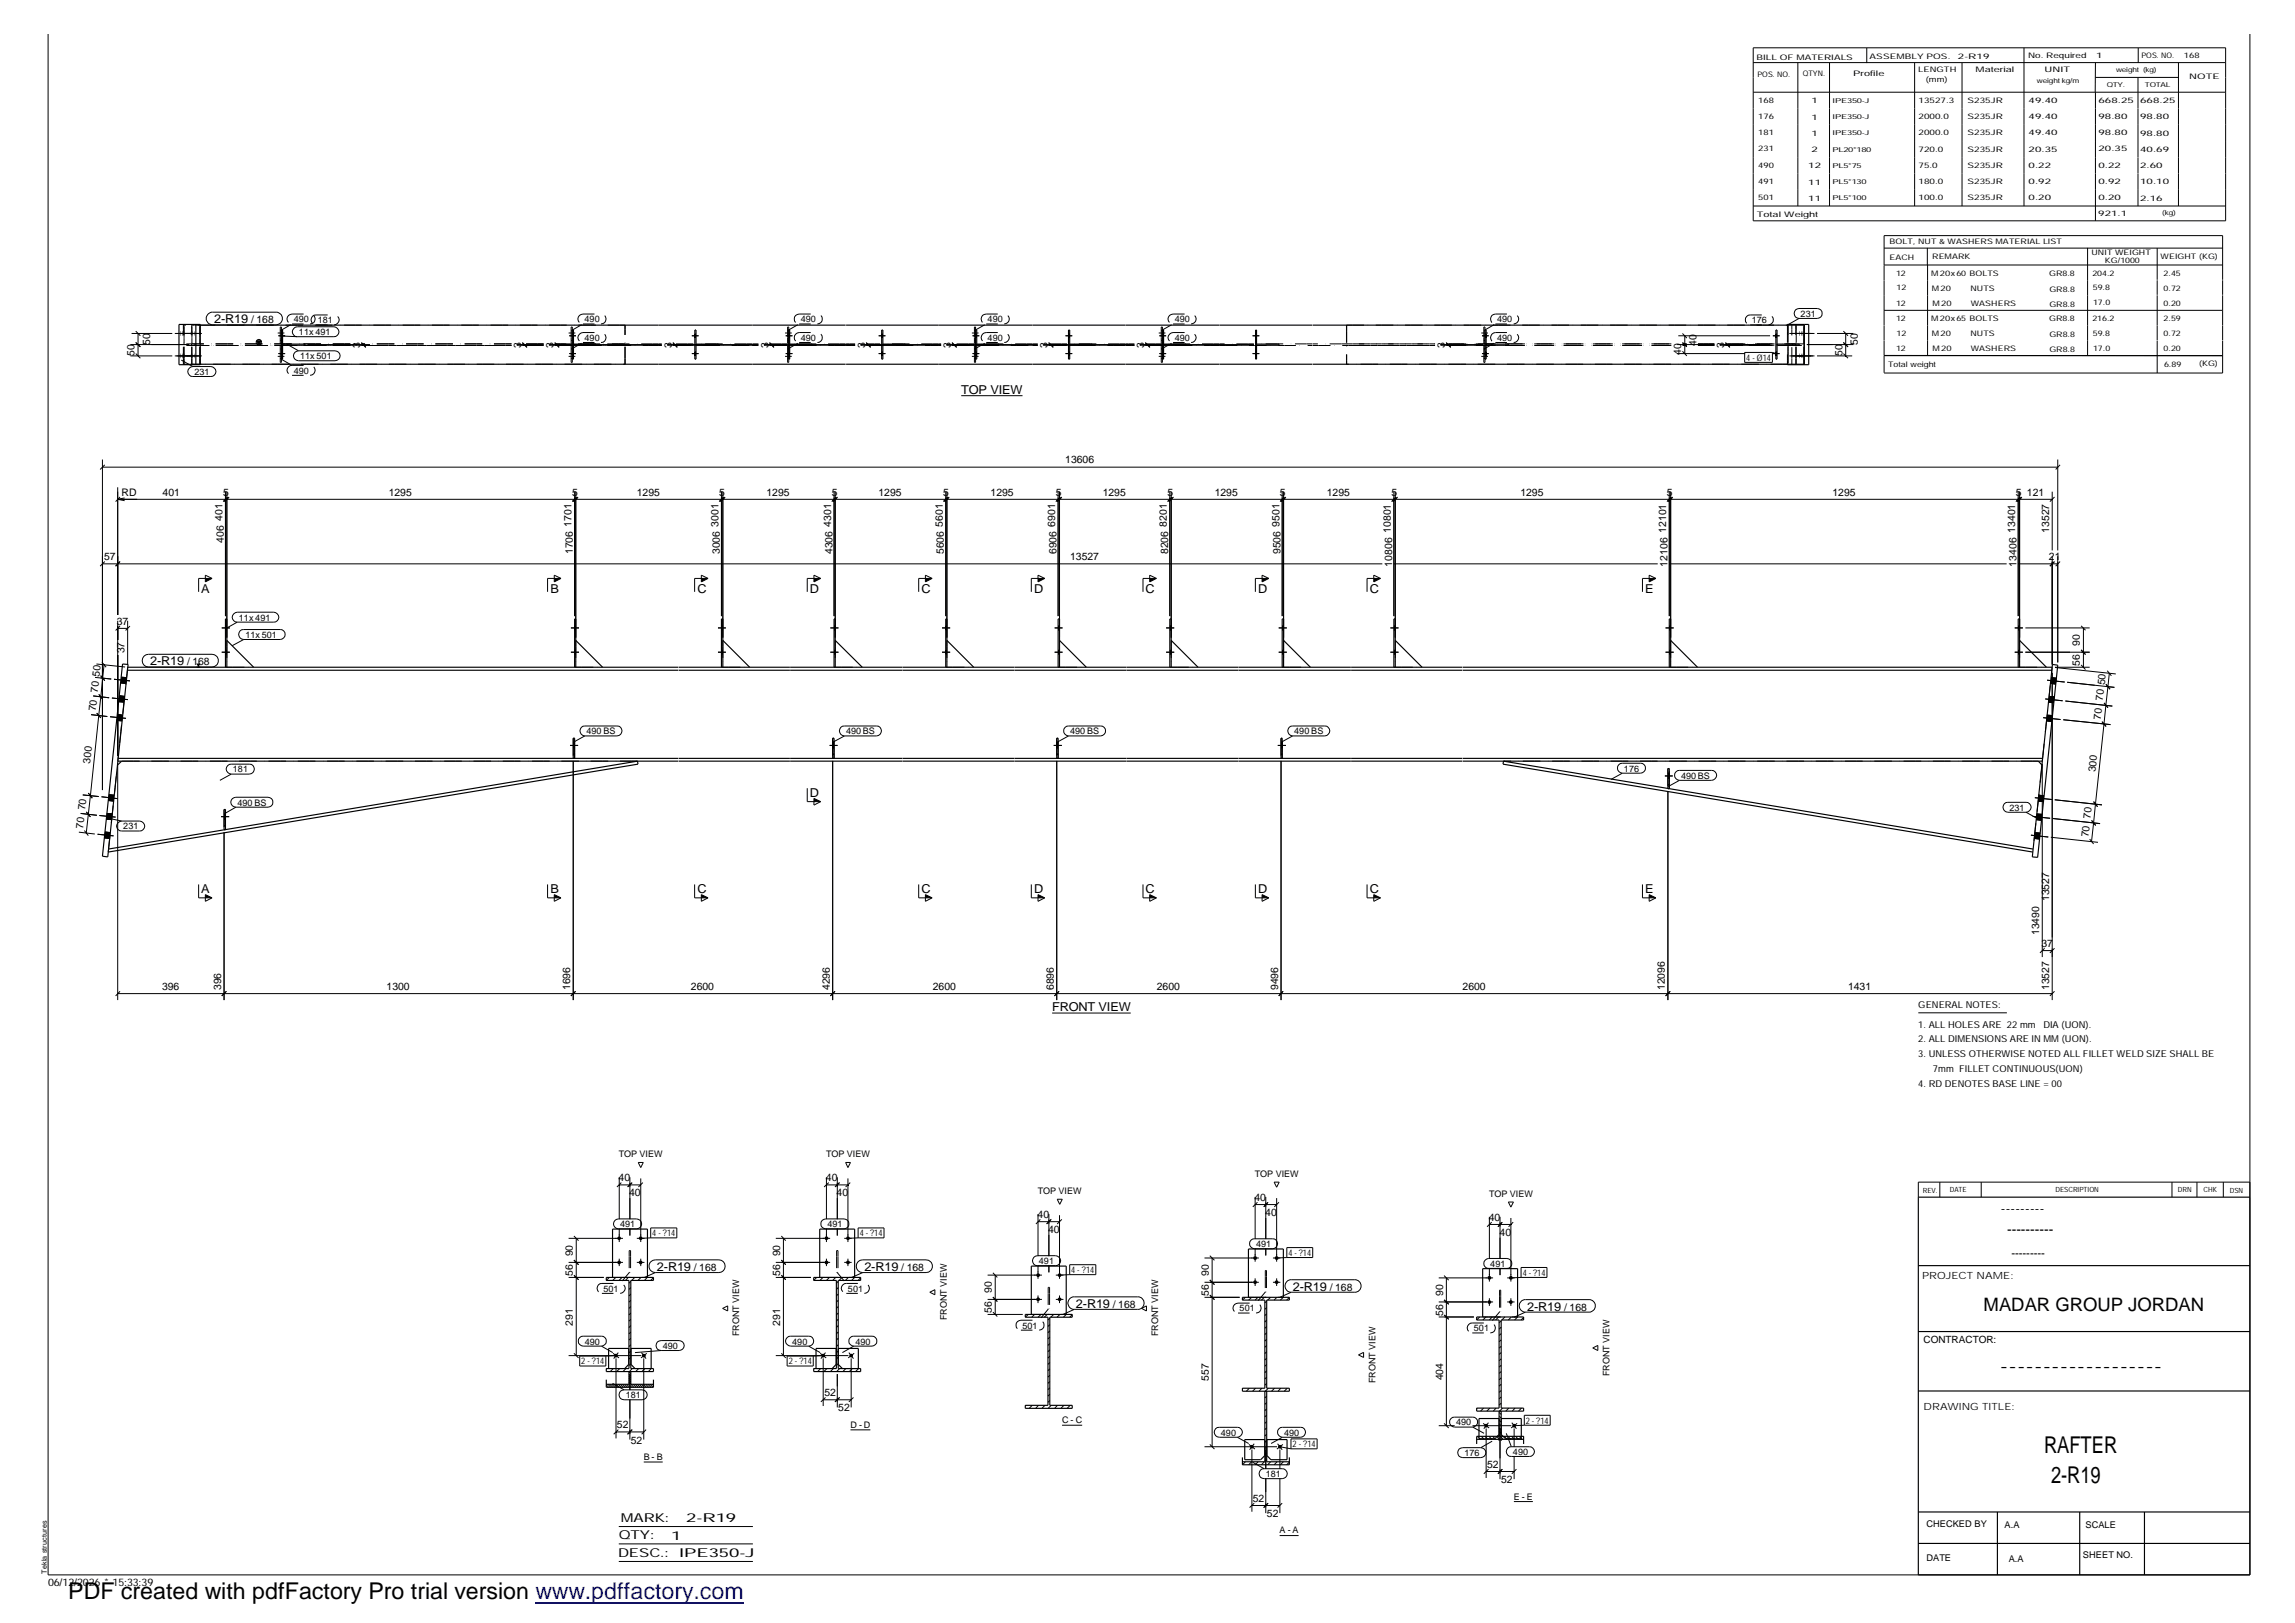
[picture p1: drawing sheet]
<svg xmlns="http://www.w3.org/2000/svg" width="420mm" height="297mm" viewBox="0 0 420 297" stroke-linecap="round" stroke-linejoin="round" font-family="sans-serif">
<defs><g id="words">
<g font-size="4.2">
<text x="374.2" y="265.9">RAFTER</text>
<text x="375.5" y="271.4">2-R19</text>
<text x="12.5" y="292.7">PDF created with pdfFactory Pro trial version www.pdffactory.com</text>
</g>
<text font-size="3.4" x="363.1" y="239.9">MADAR GROUP JORDAN</text>
<g font-size="2.5">
<text x="366.3" y="222.1">---------</text>
<text x="367.5" y="225.9">----------</text>
<text x="366.1" y="250.9">-------------------</text>
</g>
<g font-size="2.2">
<text x="39.2" y="59.2">2-R19</text>
<text x="176" y="72.1">TOP VIEW</text>
<text x="36.8" y="108.4">A</text>
<text x="100.8" y="108.4">B</text>
<text x="127.7" y="108.4">C</text>
<text x="148.3" y="108.4">D</text>
<text x="168.7" y="108.4">C</text>
<text x="189.3" y="108.4">D</text>
<text x="209.7" y="108.4">C</text>
<text x="230.3" y="108.4">D</text>
<text x="250.8" y="108.4">C</text>
<text x="301.2" y="108.4">E</text>
<text x="27.5" y="121.8">2-R19</text>
<text x="148.3" y="145.9">D</text>
<text x="36.8" y="163.5">A</text>
<text x="100.8" y="163.5">B</text>
<text x="127.7" y="163.5">C</text>
<text x="168.7" y="163.5">C</text>
<text x="189.3" y="163.5">D</text>
<text x="209.7" y="163.5">C</text>
<text x="230.3" y="163.5">D</text>
<text x="250.8" y="163.5">C</text>
<text x="301.2" y="163.5">E</text>
<text x="192.6" y="185">FRONT VIEW</text>
<text x="120.3" y="232.6">2-R19</text>
<text x="158.2" y="232.6">2-R19</text>
<text x="197" y="239.3">2-R19</text>
<text x="236.7" y="236.2">2-R19</text>
<text x="279.6" y="239.8">2-R19</text>
<text x="113.3" y="281.8">QTY:</text>
<text x="113.7" y="278.6">MARK:</text>
<text x="122.9" y="281.8">1</text>
<text x="125.6" y="278.6">2-R19</text>
<text x="113.2" y="285">DESC.:</text>
<text x="124.3" y="284.9">IPE350-J</text>
</g>
<text font-size="2.1" x="368.3" y="230.1">---------</text>
<g font-size="1.9">
<text x="46" y="59.2">/ 168</text>
<text x="24.6" y="65.2" transform="rotate(-90 24.6 65.2)">50</text>
<text x="27.5" y="63.1" transform="rotate(-90 27.5 63.1)">50</text>
<text x="66" y="63.7" transform="rotate(-90 66 63.7)">3</text>
<text x="95.4" y="63.7" transform="rotate(-90 95.4 63.7)">3</text>
<text x="101.3" y="63.7" transform="rotate(-90 101.3 63.7)">3</text>
<text x="123" y="63.7" transform="rotate(-90 123 63.7)">3</text>
<text x="140.7" y="63.7" transform="rotate(-90 140.7 63.7)">3</text>
<text x="158.4" y="63.7" transform="rotate(-90 158.4 63.7)">3</text>
<text x="174.1" y="63.7" transform="rotate(-90 174.1 63.7)">3</text>
<text x="191.8" y="63.7" transform="rotate(-90 191.8 63.7)">3</text>
<text x="209.5" y="63.7" transform="rotate(-90 209.5 63.7)">3</text>
<text x="264.5" y="63.7" transform="rotate(-90 264.5 63.7)">3</text>
<text x="307.8" y="65" transform="rotate(-90 307.8 65)">40</text>
<text x="310.6" y="63.4" transform="rotate(-90 310.6 63.4)">40</text>
<text x="315.7" y="63.7" transform="rotate(-90 315.7 63.7)">3</text>
<text x="337.3" y="65.2" transform="rotate(-90 337.3 65.2)">50</text>
<text x="340.1" y="63.1" transform="rotate(-90 340.1 63.1)">50</text>
<text x="195" y="84.8">13606</text>
<text x="22.3" y="90.8">RD</text>
<text x="29.8" y="90.7">401</text>
<text x="40.7" y="95.3" transform="rotate(-90 40.7 95.3)">401</text>
<text x="40.9" y="90.7">5</text>
<text x="71.2" y="90.7">1295</text>
<text x="104.8" y="90.7">5</text>
<text x="116.6" y="90.7">1295</text>
<text x="131.7" y="90.7">5</text>
<text x="140.3" y="90.7">1295</text>
<text x="152.3" y="90.7">5</text>
<text x="160.8" y="90.7">1295</text>
<text x="172.7" y="90.7">5</text>
<text x="181.4" y="90.7">1295</text>
<text x="193.3" y="90.7">5</text>
<text x="201.9" y="90.7">1295</text>
<text x="213.7" y="90.7">5</text>
<text x="222.4" y="90.7">1295</text>
<text x="234.3" y="90.7">5</text>
<text x="242.9" y="90.7">1295</text>
<text x="254.8" y="90.7">5</text>
<text x="278.3" y="90.7">1295</text>
<text x="305.2" y="90.7">5</text>
<text x="335.5" y="90.7">1295</text>
<text x="369.1" y="90.7">5</text>
<text x="371.1" y="90.7">121</text>
<text x="41" y="99.3" transform="rotate(-90 41 99.3)">406</text>
<text x="104.6" y="96.4" transform="rotate(-90 104.6 96.4)">1701</text>
<text x="104.9" y="101.4" transform="rotate(-90 104.9 101.4)">1706</text>
<text x="131.5" y="96.4" transform="rotate(-90 131.5 96.4)">3001</text>
<text x="131.8" y="101.4" transform="rotate(-90 131.8 101.4)">3006</text>
<text x="152.1" y="96.4" transform="rotate(-90 152.1 96.4)">4301</text>
<text x="152.4" y="101.4" transform="rotate(-90 152.4 101.4)">4306</text>
<text x="172.6" y="96.4" transform="rotate(-90 172.6 96.4)">5601</text>
<text x="172.8" y="101.4" transform="rotate(-90 172.8 101.4)">5606</text>
<text x="193.2" y="96.4" transform="rotate(-90 193.2 96.4)">6901</text>
<text x="193.4" y="101.4" transform="rotate(-90 193.4 101.4)">6906</text>
<text x="213.6" y="96.4" transform="rotate(-90 213.6 96.4)">8201</text>
<text x="213.9" y="101.4" transform="rotate(-90 213.9 101.4)">8206</text>
<text x="234.2" y="96.4" transform="rotate(-90 234.2 96.4)">9501</text>
<text x="234.4" y="101.4" transform="rotate(-90 234.4 101.4)">9506</text>
<text x="254.6" y="97.5" transform="rotate(-90 254.6 97.5)">10801</text>
<text x="305.1" y="97.5" transform="rotate(-90 305.1 97.5)">12101</text>
<text x="368.9" y="97.5" transform="rotate(-90 368.9 97.5)">13401</text>
<text x="375.2" y="97.5" transform="rotate(-90 375.2 97.5)">13527</text>
<text x="19" y="102.5">57</text>
<text x="195.9" y="102.5">13527</text>
<text x="254.9" y="103.7" transform="rotate(-90 254.9 103.7)">10806</text>
<text x="305.3" y="103.7" transform="rotate(-90 305.3 103.7)">12106</text>
<text x="369.2" y="103.7" transform="rotate(-90 369.2 103.7)">13406</text>
<text x="375.1" y="102.5">21</text>
<text x="21.4" y="114.3">37</text>
<text x="22.8" y="119.6" transform="rotate(-90 22.8 119.6)">37</text>
<text x="380.8" y="118.3" transform="rotate(-90 380.8 118.3)">90</text>
<text x="18.2" y="123.9" transform="rotate(-84 18.2 123.9)">50</text>
<text x="34.2" y="121.8">/ 168</text>
<text x="380.8" y="121.8" transform="rotate(-90 380.8 121.8)">56</text>
<text x="385.3" y="125.4" transform="rotate(-84 385.3 125.4)">50</text>
<text x="17.5" y="130.2" transform="rotate(-84 17.5 130.2)">70</text>
<text x="17.9" y="126.8" transform="rotate(-84 17.9 126.8)">70</text>
<text x="384.6" y="131.8" transform="rotate(-84 384.6 131.8)">70</text>
<text x="385" y="128.3" transform="rotate(-84 385 128.3)">70</text>
<text x="16.5" y="139.8" transform="rotate(-84 16.5 139.8)">300</text>
<text x="383.6" y="141.4" transform="rotate(-84 383.6 141.4)">300</text>
<text x="15.6" y="148.3" transform="rotate(-84 15.6 148.3)">70</text>
<text x="382.7" y="149.8" transform="rotate(-84 382.7 149.8)">70</text>
<text x="15.2" y="151.7" transform="rotate(-84 15.2 151.7)">70</text>
<text x="382.4" y="153.3" transform="rotate(-84 382.4 153.3)">70</text>
<text x="375.2" y="164.9" transform="rotate(-90 375.2 164.9)">13527</text>
<text x="373.3" y="171.1" transform="rotate(-90 373.3 171.1)">13490</text>
<text x="373.7" y="173.3">37</text>
<text x="29.7" y="181.2">396</text>
<text x="40.5" y="181.2" transform="rotate(-90 40.5 181.2)">396</text>
<text x="70.8" y="181.2">1300</text>
<text x="104.4" y="181.2" transform="rotate(-90 104.4 181.2)">1696</text>
<text x="126.5" y="181.2">2600</text>
<text x="151.9" y="181.2" transform="rotate(-90 151.9 181.2)">4296</text>
<text x="170.8" y="181.2">2600</text>
<text x="192.9" y="181.2" transform="rotate(-90 192.9 181.2)">6896</text>
<text x="211.8" y="181.2">2600</text>
<text x="234" y="181.2" transform="rotate(-90 234 181.2)">9496</text>
<text x="267.8" y="181.2">2600</text>
<text x="304.8" y="181.2" transform="rotate(-90 304.8 181.2)">12096</text>
<text x="338.3" y="181.2">1431</text>
<text x="375.2" y="181.2" transform="rotate(-90 375.2 181.2)">13527</text>
<text x="113.2" y="216.2">40</text>
<text x="115.2" y="219">40</text>
<text x="151.2" y="216.2">40</text>
<text x="153.2" y="219">40</text>
<text x="229.7" y="219.8">40</text>
<text x="189.9" y="222.9">40</text>
<text x="191.9" y="225.7">40</text>
<text x="231.6" y="222.6">40</text>
<text x="272.5" y="223.4">40</text>
<text x="274.5" y="226.2">40</text>
<text x="104.9" y="233.5" transform="rotate(-90 104.9 233.5)">56</text>
<text x="104.9" y="229.9" transform="rotate(-90 104.9 229.9)">90</text>
<text x="127" y="232.6">/ 168</text>
<text x="142.8" y="233.5" transform="rotate(-90 142.8 233.5)">56</text>
<text x="142.8" y="229.9" transform="rotate(-90 142.8 229.9)">90</text>
<text x="165" y="232.6">/ 168</text>
<text x="221.3" y="233.5" transform="rotate(-90 221.3 233.5)">90</text>
<text x="181.6" y="236.7" transform="rotate(-90 181.6 236.7)">90</text>
<text x="203.8" y="239.3">/ 168</text>
<text x="221.3" y="237.1" transform="rotate(-90 221.3 237.1)">56</text>
<text x="243.5" y="236.2">/ 168</text>
<text x="264.2" y="237.2" transform="rotate(-90 264.2 237.2)">90</text>
<text x="286.3" y="239.8">/ 168</text>
<text x="104.9" y="242.6" transform="rotate(-90 104.9 242.6)">291</text>
<text x="142.8" y="242.6" transform="rotate(-90 142.8 242.6)">291</text>
<text x="181.6" y="240.3" transform="rotate(-90 181.6 240.3)">56</text>
<text x="264.2" y="240.8" transform="rotate(-90 264.2 240.8)">56</text>
<text x="150.9" y="255.5">52</text>
<text x="221.3" y="252.8" transform="rotate(-90 221.3 252.8)">557</text>
<text x="264.2" y="252.6" transform="rotate(-90 264.2 252.6)">404</text>
<text x="112.9" y="261.4">52</text>
<text x="153.5" y="258.3">52</text>
<text x="115.5" y="264.2">52</text>
<text x="272.2" y="268.7">52</text>
<text x="229.4" y="274.9">52</text>
<text x="274.8" y="271.5">52</text>
<text x="231.9" y="277.7">52</text>
<text x="8.8" y="290.2">06/12/2026 * 15:33:39</text>
</g>
<g font-size="1.8">
<text x="351.9" y="234.1">PROJECT NAME:</text>
<text x="352.2" y="245.8">CONTRACTOR:</text>
<text x="352.2" y="258.1">DRAWING TITLE:</text>
</g>
<g font-size="1.7">
<text x="53.8" y="59">490</text>
<text x="58.2" y="59.2">181</text>
<text x="107" y="59">490</text>
<text x="146.6" y="59">490</text>
<text x="180.8" y="59">490</text>
<text x="215.1" y="59">490</text>
<text x="274.1" y="59">490</text>
<text x="320.7" y="59.2">176</text>
<text x="329.6" y="58">231</text>
<text x="54.7" y="61.3">11x 491</text>
<text x="54.9" y="65.7">11x 501</text>
<text x="107" y="62.4">490</text>
<text x="146.6" y="62.4">490</text>
<text x="180.8" y="62.4">490</text>
<text x="215.1" y="62.4">490</text>
<text x="274.1" y="62.4">490</text>
<text x="35.6" y="68.6">231</text>
<text x="53.8" y="68.4">490</text>
<text x="319.7" y="66">4 - Ø14</text>
<text x="43.7" y="113.6">11x 491</text>
<text x="44.9" y="116.7">11x 501</text>
<text x="107.4" y="134.4">490 BS</text>
<text x="154.9" y="134.4">490 BS</text>
<text x="195.9" y="134.4">490 BS</text>
<text x="236.9" y="134.4">490 BS</text>
<text x="42.6" y="141.4">181</text>
<text x="297.3" y="141.2">176</text>
<text x="307.8" y="142.5">490 BS</text>
<text x="43.5" y="147.4">490 BS</text>
<text x="367.9" y="148.4">231</text>
<text x="22.6" y="151.8">231</text>
<text x="351.2" y="184.6">GENERAL NOTES:</text>
<text x="351.2" y="190.8">2. ALL DIMENSIONS ARE IN MM (UON).</text>
<text x="351.2" y="188.1">1. ALL HOLES ARE 22 mm</text>
<text x="374.1" y="188.1">DIA (UON).</text>
<text x="351.2" y="193.5">3. UNLESS OTHERWISE NOTED ALL FILLET WELD SIZE SHALL BE</text>
<text x="353.9" y="196.2">7mm FILLET CONTINUOUS(UON)</text>
<text x="351.2" y="198.9">4. RD DENOTES BASE LINE = 00</text>
<text x="113.3" y="211.8">TOP VIEW</text>
<text x="151.3" y="211.8">TOP VIEW</text>
<text x="229.7" y="215.5">TOP VIEW</text>
<text x="190" y="218.6">TOP VIEW</text>
<text x="272.6" y="219.1">TOP VIEW</text>
<text x="113.5" y="224.6">491</text>
<text x="119.4" y="226.3">4 - ?14</text>
<text x="151.5" y="224.6">491</text>
<text x="157.4" y="226.3">4 - ?14</text>
<text x="190.2" y="231.3">491</text>
<text x="196.1" y="233">4 - ?14</text>
<text x="230" y="228.2">491</text>
<text x="235.9" y="229.9">4 - ?14</text>
<text x="272.8" y="231.8">491</text>
<text x="278.8" y="233.5">4 - ?14</text>
<text x="110.5" y="236.4">501</text>
<text x="155.2" y="236.4">501</text>
<text x="135.3" y="244.6" transform="rotate(-90 135.3 244.6)">FRONT VIEW</text>
<text x="173.3" y="241.7" transform="rotate(-90 173.3 241.7)">FRONT VIEW</text>
<text x="187.2" y="243.1">501</text>
<text x="212" y="244.6" transform="rotate(-90 212 244.6)">FRONT VIEW</text>
<text x="226.9" y="240">501</text>
<text x="269.8" y="243.7">501</text>
<text x="106.4" y="249.7">2 - ?14</text>
<text x="107.1" y="246.1">490</text>
<text x="121.3" y="246.9">490</text>
<text x="144.4" y="249.7">2 - ?14</text>
<text x="145" y="246.1">490</text>
<text x="156.6" y="246.1">490</text>
<text x="294.7" y="251.9" transform="rotate(-90 294.7 251.9)">FRONT VIEW</text>
<text x="114.6" y="255.9">181</text>
<text x="251.8" y="253.1" transform="rotate(-90 251.8 253.1)">FRONT VIEW</text>
<text x="155.7" y="261.3">D - D</text>
<text x="194.4" y="260.5">C - C</text>
<text x="223.5" y="262.7">490</text>
<text x="235.1" y="262.7">490</text>
<text x="266.6" y="260.9">490</text>
<text x="279.4" y="260.5">2 - ?14</text>
<text x="117.9" y="267.2">B - B</text>
<text x="236.6" y="264.9">2 - ?14</text>
<text x="268.1" y="266.5">176</text>
<text x="277" y="266.3">490</text>
<text x="231.7" y="270.3">181</text>
<text x="277.2" y="274.5">E - E</text>
<text x="234.3" y="280.7">A - A</text>
<text x="352.7" y="279.5">CHECKED BY</text>
<text x="367" y="279.6">A.A</text>
<text x="381.8" y="279.7">SCALE</text>
<text x="352.7" y="285.7">DATE</text>
<text x="367.7" y="285.9">A.A</text>
<text x="381.3" y="285.1">SHEET NO.</text>
</g>
<g font-size="1.4">
<text x="321.6" y="10.9">BILL OF MATERIALS</text>
<text x="342.3" y="10.7">ASSEMBLY POS.</text>
<text x="358.4" y="10.7">2-R19</text>
<text x="371.3" y="10.6">No. Required</text>
<text x="383.8" y="10.6">1</text>
<text x="392" y="10.6">POS. NO.</text>
<text x="399.8" y="10.7">168</text>
<text x="321.7" y="14">POS. NO.</text>
<text x="330" y="14">QTYN.</text>
<text x="339.3" y="13.8">Profile</text>
<text x="351.2" y="13.2">LENGTH</text>
<text x="352.6" y="15">(mm)</text>
<text x="361.7" y="13.2">Material</text>
<text x="374.3" y="13.2">UNIT</text>
<text x="400.8" y="14.4">NOTE</text>
<text x="321.9" y="18.8">168</text>
<text x="321.9" y="21.7">176</text>
<text x="331.6" y="18.9">1</text>
<text x="331.6" y="21.9">1</text>
<text x="351.2" y="18.8">13527.3</text>
<text x="351.2" y="21.8">2000.0</text>
<text x="360.2" y="18.8">S235JR</text>
<text x="360.2" y="21.8">S235JR</text>
<text x="371.4" y="18.9">49.40</text>
<text x="371.4" y="21.8">49.40</text>
<text x="384.2" y="18.8">668.25</text>
<text x="384.2" y="21.8">98.80</text>
<text x="391.8" y="18.9">668.25</text>
<text x="391.8" y="21.8">98.80</text>
<text x="321.9" y="24.8">181</text>
<text x="321.9" y="27.7">231</text>
<text x="331.6" y="24.8">1</text>
<text x="331.6" y="27.8">2</text>
<text x="351.2" y="24.8">2000.0</text>
<text x="351.2" y="27.8">720.0</text>
<text x="360.2" y="24.8">S235JR</text>
<text x="360.2" y="27.8">S235JR</text>
<text x="371.4" y="24.8">49.40</text>
<text x="371.4" y="27.8">20.35</text>
<text x="384.2" y="24.8">98.80</text>
<text x="384.2" y="27.7">20.35</text>
<text x="391.8" y="24.8">98.80</text>
<text x="391.8" y="27.8">40.69</text>
<text x="321.9" y="30.7">490</text>
<text x="321.9" y="33.6">491</text>
<text x="331" y="30.8">12</text>
<text x="331" y="33.8">11</text>
<text x="351.2" y="30.7">75.0</text>
<text x="351.2" y="33.7">180.0</text>
<text x="360.2" y="30.7">S235JR</text>
<text x="360.2" y="33.7">S235JR</text>
<text x="371.4" y="30.8">0.22</text>
<text x="371.4" y="33.7">0.92</text>
<text x="384.2" y="30.7">0.22</text>
<text x="384.2" y="33.7">0.92</text>
<text x="391.8" y="30.8">2.60</text>
<text x="391.8" y="33.7">10.10</text>
<text x="321.6" y="39.7">Total Weight</text>
<text x="321.9" y="36.6">501</text>
<text x="331" y="36.7">11</text>
<text x="351.2" y="36.7">100.0</text>
<text x="360.2" y="36.6">S235JR</text>
<text x="371.4" y="36.7">0.20</text>
<text x="384.1" y="39.6">921.1</text>
<text x="384.2" y="36.6">0.20</text>
<text x="391.8" y="36.7">2.16</text>
<text x="345.9" y="47.5">EACH</text>
<text x="345.9" y="44.6">BOLT, NUT &amp; WASHERS MATERIAL LIST</text>
<text x="353.7" y="47.5">REMARK</text>
<text x="382.9" y="46.7">UNIT WEIGHT</text>
<text x="395.6" y="47.4">WEIGHT (KG)</text>
<text x="347.1" y="50.4">12</text>
<text x="347.2" y="53.1">12</text>
<text x="353.5" y="50.5">M 20x 60 BOLTS</text>
<text x="353.7" y="53.2">M 20</text>
<text x="360.7" y="53.2">NUTS</text>
<text x="375.2" y="50.6">GR8.8</text>
<text x="375.2" y="53.4">GR8.8</text>
<text x="383.1" y="50.5">204.2</text>
<text x="383.2" y="53.2">59.8</text>
<text x="385.4" y="48.2">KG/1000</text>
<text x="396.1" y="50.4">2.45</text>
<text x="396.1" y="53.2">0.72</text>
<text x="347.1" y="56">12</text>
<text x="347.1" y="58.7">12</text>
<text x="353.5" y="58.8">M 20x 65 BOLTS</text>
<text x="353.8" y="56">M 20</text>
<text x="360.8" y="56">WASHERS</text>
<text x="375.2" y="58.8">GR8.8</text>
<text x="375.2" y="56.1">GR8.8</text>
<text x="383.1" y="58.8">216.2</text>
<text x="383.2" y="55.9">17.0</text>
<text x="396.1" y="56">0.20</text>
<text x="396.1" y="58.7">2.59</text>
<text x="347.1" y="64.3">12</text>
<text x="347.2" y="61.4">12</text>
<text x="353.7" y="61.5">M 20</text>
<text x="353.8" y="64.3">M 20</text>
<text x="360.7" y="61.5">NUTS</text>
<text x="360.8" y="64.3">WASHERS</text>
<text x="375.2" y="61.7">GR8.8</text>
<text x="375.2" y="64.4">GR8.8</text>
<text x="383.2" y="61.5">59.8</text>
<text x="383.2" y="64.2">17.0</text>
<text x="396.1" y="61.5">0.72</text>
<text x="396.1" y="64.2">0.20</text>
<text x="345.7" y="67.2">Total weight</text>
<text x="396.2" y="67.1">6.89</text>
<text x="402.6" y="67">(KG)</text>
</g>
<g font-size="1.3">
<text x="352" y="218.3">REV.</text>
<text x="357" y="218.2">DATE</text>
<text x="376.3" y="218.2">DESCRIPTION</text>
<text x="398.7" y="218.2">DRN</text>
<text x="403.4" y="218.2">CHK</text>
<text x="408.2" y="218.3">DSN</text>
<text x="8.6" y="288" transform="rotate(-90 8.6 288)">Tekla structures</text>
</g>
<g font-size="1.2">
<text x="372.9" y="15.2">weight kg/m</text>
<text x="385.7" y="15.9">QTY.</text>
<text x="387.4" y="13.2">weight (kg)</text>
<text x="392.7" y="15.9">TOTAL</text>
<text x="335.5" y="18.8">IPE350-J</text>
<text x="335.5" y="21.8">IPE350-J</text>
<text x="335.5" y="24.8">IPE350-J</text>
<text x="335.5" y="27.8">PL20*180</text>
<text x="335.5" y="30.7">PL5*75</text>
<text x="335.5" y="33.7">PL5*130</text>
<text x="335.5" y="36.7">PL5*100</text>
<text x="395.9" y="39.4">(kg)</text>
</g>
</g></defs>
<g fill="none" stroke="#000" stroke-width=".18">
<path d="M321 8.7h86.5v31.7h-86.5zM321 11.5h86.5M321 16.9h86.5M329.1 11.5v26.2M334.9 11.5v26.2M341.8 8.8v2.7M350.5 11.5v26.2M359.2 11.5v26.2M370.5 8.7v29M383.6 11.5v5.4M383.6 14.2h15.3M383.6 16.9v23.5"/>
<path d="M391.4 14.2v23.5M391.5 8.8v2.7M398.8 11.5v26.2M411.9 6.3v281.9h-403.1v-281.9M321 37.7h86.5M38.1 57.5l.6-.4h11.8a1.16 1.16 0 0 1 1.2 1.2 1.16 1.16 0 0 1-1.2 1.2h-11.6a1.19 1.19 0 0 1-1-.8 1.19 1.19 0 0 1 .2-1.2zM328.7 56.7l.7-.2h3.3a.91 .91 0 0 1 .9 .9 .91 .91 0 0 1-.9 .9h-3.3a.93 .93 0 0 1-.9-.6 .93 .93 0 0 1 .2-1zM329.4 58.3l-2.1 1.2M344.9 48.5h62M344.9 45.4h62M344.9 56.8h62M352.8 45.4v3.1"/>
<path d="M352.9 48.5v16.6M382.2 45.4v19.7M394.9 45.4v5.8M394.9 51.3v2.7M394.9 54v8.3M406.9 51.2v-8.1h-62v25.1M406.9 51.3v2.7M406.9 54v8.3M23.9 65.1h7.6M23.9 63.1h10.7M24.1 61h7.4M24.8 64.7l.9 .9"/>
<path d="M24.8 62.7l.9 .8M24.8 60.6l.9 .9M25.3 61v4.1M32 65.1h5M32 61h5M33.2 65.9l2.1 1.2M34.7 67.4l.6-.3h3.3a.91 .91 0 0 1 .9 .9 .91 .91 0 0 1-.9 .9h-3.3a.88 .88 0 0 1-.8-.5 .88 .88 0 0 1 .2-1zM51 64.7h1.2M51 61.5h1.2M51.5 64.4h.2M51.5 65h.2M51.5 61.2h.2"/>
<path d="M51.5 61.7h.2M51.6 61.5l2.8 .1M52.6 63l2.1 1.2M53.8 60.1l.6-.3h6.7a.91 .91 0 0 1 1 .9 .91 .91 0 0 1-1 .9h-6.7a.88 .88 0 0 1-.8-.5 .88 .88 0 0 1 .2-1zM54 64.5l.7-.3h6.6a.91 .91 0 0 1 1 .9 .91 .91 0 0 1-1 .9h-6.6a.91 .91 0 0 1-.9-.5 .91 .91 0 0 1 .2-1zM56.3 63.2h11.4M56.3 63.1h11.4M66.2 62.8l.8 .8M66.2 62.7l.8 .8M66.5 63.1v.1M94.7 63.2h4.8M94.7 63.1h4.8"/>
<path d="M95.6 62.8l.9 .8M95.6 62.7l.9 .8M96.1 63.1v.1M100.5 63.2h20.7M100.5 63.1h20.7M101.6 62.8l.8 .8M101.6 62.7l.8 .8M102 63.1v.1M104.2 64.7h1.3M104.2 61.5h1.3M104.8 64.4h.2M104.8 65h.2"/>
<path d="M104.8 61.2h.2M104.8 61.7h.2M122.2 63.2h16.7M122.2 63.1h16.7M123.2 62.8l.8 .8M123.2 62.7l.8 .8M123.6 63.1v.1M126.7 64.7h1.2M126.7 61.5h1.2M127.2 64.4h.2M127.2 65h.2M127.2 61.2h.2"/>
<path d="M127.2 61.7h.2M139.9 63.2h16.6M139.9 63.1h16.6M140.9 62.8l.8 .8M140.9 62.7l.8 .8M141.3 63.1v.1M143.8 64.7h1.3M143.8 61.5h1.3M144.4 64.4h.2M144.4 65h.2M144.4 61.2h.2M144.4 61.7h.2"/>
<path d="M157.6 63.2h14.7M157.6 63.1h14.7M158.6 62.8l.8 .8M158.6 62.7l.8 .8M159 63.1v.1M160.9 64.7h1.2M160.9 61.5h1.2M161.4 64.4h.2M161.4 65h.2M161.4 61.2h.2M161.4 61.7h.2M173.3 63.2h16.7"/>
<path d="M173.3 63.1h16.7M174.3 62.8l.8 .8M174.3 62.7l.8 .8M174.7 63.1v.1M176 72.4h11.2M178.1 64.7h1.2M178.1 61.5h1.2M178.6 64.4h.2M178.6 65h.2M178.6 61.2h.2M178.6 61.7h.2M191 63.2h16.7"/>
<path d="M191 63.1h16.7M192 62.8l.8 .8M192 62.7l.8 .8M192.4 63.1v.1M195.1 64.7h1.2M195.1 61.5h1.2M195.6 64.4h.2M195.6 65h.2M195.6 61.2h.2M195.6 61.7h.2M208.7 63.2h20.9M208.7 63.1h20.9"/>
<path d="M209.7 62.8l.8 .8M209.7 62.7l.8 .8M210.1 63.1v.1M212.3 64.7h1.2M212.3 61.5h1.2M212.8 64.4h.2M212.8 65h.2M212.8 61.2h.2M212.8 61.7h.2M229.3 64.7h1.2M229.3 61.5h1.2M229.9 64.4h.1"/>
<path d="M229.9 65h.1M229.9 61.2h.1M229.9 61.7h.1M263.8 63.2h7.8M263.8 63.1h7.8M264.8 62.8l.8 .8M264.8 62.7l.8 .8M265.2 63.1v.1M271.3 64.7h1.2M271.3 61.5h1.2M271.9 64.4h.2M271.9 65h.2"/>
<path d="M271.9 61.2h.2M271.9 61.7h.2M307 64.7h12.5M307 63.1h6.9M307.3 61.5h16.8M308 64.3l.8 .8M308 62.7l.8 .8M308 61l.8 .9M308.4 61.5v3.2M314.9 63.2h9.9M314.9 63.1h9.2M315.9 62.8l.8 .8"/>
<path d="M315.9 62.7l.8 .8M316.3 63.1v.1M319.4 64.5h5.1v1.8h-5.1zM324.5 64.5l.7 .2M324.6 64.7h1.2M324.6 61.5h1.2M325.1 64.4h.2M325.1 65h.2M325.1 61.2h.2M325.1 61.7h.2M328.9 65.1h3.3M328.9 61h3.3"/>
<path d="M330.8 63.1h8.5M332.7 65.1h6.4M332.7 61h6.6M337.5 64.7l.8 .9M337.5 62.7l.8 .8M337.5 60.6l.8 .9M337.9 61v4.1M344.9 65.1h62M394.9 62.3v6M406.9 62.3v6h-62M18.8 85.5h357.9M18.8 84.1v60.5"/>
<path d="M19.2 85.1l-.9 .8M21.5 89.2v23.4M21.5 91.4h354.2M21.5 91.4l1.3 .2M22 91l-.8 .8M22.8 91.1l-1.3 .3M41.3 90v22.8M41.5 90v26.7M41.7 91l-.8 .8M41.7 91l-.8 .7M42 91l-.9 .8M105.2 90v22.8"/>
<path d="M105.4 90v26.7M105.5 91l-.7 .8M105.6 91l-.8 .7M105.8 91l-.8 .8 .8-.8M132.1 90v22.8M132.3 90v26.7M132.5 91l-.8 .8M132.5 91l-.8 .7M132.8 91l-.9 .8 .8-.8M152.7 90v22.8M152.9 90v26.7M153.1 91l-.8 .8"/>
<path d="M153.3 91l-.8 .8 .8-.8M173.1 90v22.8M173.4 90v26.7M173.5 91l-.8 .8M173.5 91l-.7 .7M173.8 91l-.9 .8 .8-.8M193.7 90v22.8M194 90v26.7M194.1 91l-.8 .8M194.1 91l-.7 .7M194.4 91l-.9 .8 .9-.8M214.2 90v22.8"/>
<path d="M214.4 90v26.7M214.5 91l-.8 .8M214.6 91l-.8 .7M214.8 91l-.8 .8M234.7 90v22.8M235 90v26.7M235.1 91l-.7 .8M235.2 91l-.8 .7M235.4 91l-.8 .8 .8-.8M255.2 90v22.8M255.4 90v26.7M255.6 91l-.8 .8"/>
<path d="M255.6 91l-.8 .7M255.9 91l-.9 .8 .8-.8M305.6 90v22.8M305.9 90v26.7M306 91l-.8 .8M306.2 91l-.8 .8 .8-.8M369.5 90v22.8M369.7 90v26.7M369.9 91l-.8 .8M369.9 91l-.8 .7M370.2 91l-.9 .8 .8-.8M375.7 90v10.7"/>
<path d="M376.1 91l-.8 .8M376.7 84.1v16.6M377.1 85.1l-.8 .8M18.8 103.2h234.3M19.2 102.8l-.9 .8M21.5 113.6v24.7M21.5 115h1.9M22 102.8l-.8 .8M22 114.6l-.8 .8M23.4 113.6v8M23.8 114.6l-.8 .8M37.6 105.3l1.2 .6-1.2 .6z"/>
<path d="M38.8 105.9h-2.4v2.4M40.6 119.4h1.5M40.6 114.9h1.5M41.3 119h.2M41.3 119.7h.2M41.3 114.6h.2M41.3 115.3h.2M42.8 112.3l.6-.3h6.7a.91 .91 0 0 1 1 1 .91 .91 0 0 1-1 .9h-6.7a.88 .88 0 0 1-.8-.6 .88 .88 0 0 1 .2-1zM43.4 113.9l-2.1 1.1M43.9 115.5l.3-.2 .4-.1h6.7a.91 .91 0 0 1 .9 .9 .91 .91 0 0 1-.9 .9h-6.7a.94 .94 0 0 1-.8-.5 .94 .94 0 0 1 .1-1zM44.6 117l-2.1 1.2M101.5 105.3l1.2 .6-1.2 .6z"/>
<path d="M102.7 105.9h-2.5v2.4M104.5 119.4h1.5M104.5 114.9h1.5M105.2 119h.2M105.2 119.7h.2M105.2 114.6h.2M105.2 115.3h.2M128.4 105.3l1.2 .6-1.2 .6zM129.6 105.9h-2.4v2.4M131.4 119.4h1.5M131.4 114.9h1.5M132.1 119h.2"/>
<path d="M132.1 119.7h.2M132.1 114.6h.2M132.1 115.3h.2M149 105.3l1.2 .6-1.2 .6zM150.2 105.9h-2.4v2.4M152 119.4h1.5M152 114.9h1.5M152.7 119h.2M152.7 119.7h.2M152.7 114.6h.2M152.7 115.3h.2M169.4 105.3l1.2 .6-1.2 .6z"/>
<path d="M170.6 105.9h-2.4v2.4M172.5 119.4h1.4M172.5 114.9h1.4M173.1 119h.3M173.1 119.7h.3M173.1 114.6h.3M173.1 115.3h.3M190 105.3l1.3 .6-1.3 .6zM191.3 105.9h-2.5v2.4M193.1 119.4h1.4M193.1 114.9h1.4M193.7 119h.3"/>
<path d="M193.7 119.7h.3M193.7 114.6h.3M193.7 115.3h.3M210.5 105.3l1.2 .6-1.2 .6zM211.7 105.9h-2.4v2.4M213.5 119.4h1.5M213.5 114.9h1.5M214.2 119h.2M214.2 119.7h.2M214.2 114.6h.2M214.2 115.3h.2M231.1 105.3l1.2 .6-1.2 .6z"/>
<path d="M232.3 105.9h-2.5v2.4M234.1 119.4h1.5M234.1 114.9h1.5M234.7 119h.3M234.7 119.7h.3M234.7 114.6h.3M234.7 115.3h.3M251.5 105.3l1.2 .6-1.2 .6zM252.7 105.9h-2.4v2.4M254.6 119.4h1.4M254.6 114.9h1.4M255.1 103.2h48.4"/>
<path d="M255.2 119h.2M255.2 119.7h.2M255.2 114.6h.2M255.2 115.3h.2M301.9 105.3l1.2 .6-1.2 .6zM303.1 105.9h-2.4v2.4M304.9 119.4h1.5M304.9 114.9h1.5M305.6 103.2h61.8M305.6 119h.3M305.6 119.7h.3M305.6 114.6h.3"/>
<path d="M305.6 115.3h.3M368.9 119.4h1.4M368.9 114.9h1.4M369.4 103.2h7.3M369.5 119h.2M369.5 119.7h.2M369.5 114.6h.2M369.5 115.3h.2M370.8 119.4h11.8M370.8 114.9h11.8M375.7 101.8v19.8M376.1 102.8l-.8 .8"/>
<path d="M376.7 101.8v19.4M377.1 102.8l-.8 .8M381 118.9l.8 .9M381 114.5l.8 .8M381.4 114.9v7.2M16.7 130.8l2.9 .3M17.1 127.4l2.9 .3M17.4 124l3 .3-2-.2M17.7 121.5l5.2 .6M17.7 130.5l.8 .9-.8-.9M18.1 127.1l.7 .9-.7-.9M18.4 123.6l.8 1-.7-.9"/>
<path d="M18.7 121.2l.7 .9M19 121.7l-3.2 30.8M20.2 131.2l2.9 .3M20.5 127.7l2.9 .3M20.9 124.3l2.9 .3M21.4 131.9h1M21.5 130.8l1 .1M21.5 139.8v43.2M21.7 128.4l1 .1M21.8 127.3l1 .2M22.1 125l1 .1M22.2 123.9l1 .1"/>
<path d="M26.4 120.1l.8-.4h11.6a1.16 1.16 0 0 1 1.2 1.2 1.16 1.16 0 0 1-1.2 1.2h-11.6a1.16 1.16 0 0 1-1.1-.8 1.16 1.16 0 0 1 .3-1.2zM104.4 136.4h1.4M104.9 136.9h.3M104.9 136h.3M104.9 139.3v43.7M106.4 133.1l.7-.2h5.8a.91 .91 0 0 1 1 .9 .91 .91 0 0 1-1 .9h-5.8a.94 .94 0 0 1-.8-.6 .94 .94 0 0 1 .1-1zM107.1 134.7l-2.1 1.1M151.9 136.4h1.4M152.4 136.9h.3M152.4 136h.3M152.4 139.3v43.7M153.9 133.1l.3-.2h.4h5.9a.91 .91 0 0 1 .9 .9 .91 .91 0 0 1-.9 .9h-5.9a.94 .94 0 0 1-.8-.6 .94 .94 0 0 1 .1-1z"/>
<path d="M154.6 134.7l-2.1 1.1M192.9 136.4h1.5M193.5 136.9h.2M193.5 136h.2M193.5 139.3v43.7M195 133.1l.6-.2h5.9a.91 .91 0 0 1 .9 .9 .91 .91 0 0 1-.9 .9h-5.9a.92 .92 0 0 1-.8-.6 .92 .92 0 0 1 .2-1zM195.6 134.7l-2.1 1.1M233.9 136.4h1.5M234.5 136.9h.2M234.5 136h.2M234.5 139.3v43.7M236 133.1l.6-.2h5.9a.91 .91 0 0 1 1 .9 .91 .91 0 0 1-1 .9h-5.9a.94 .94 0 0 1-.8-.6 .94 .94 0 0 1 .2-1z"/>
<path d="M236.6 134.7l-2 1.1M296.4 139.9l.6-.2h3.4a.91 .91 0 0 1 .8 .9 .91 .91 0 0 1-.8 .9h-3.4a.92 .92 0 0 1-.8-.6 .92 .92 0 0 1 .2-1zM373.9 139.8v35.4M374.1 131.3l3.1 .4M374.4 127.9l3.2 .4M374.7 131.9l1 .2M374.8 124.5l3.2 .3M374.8 130.9l1 .1M375 128.5l1 .1M375.2 127.5h.9M375.4 125.1l1 .1M375.5 124l1 .1"/>
<path d="M375.7 123.1v59.9M376.2 122.2l11.1 1.1M376.2 122.1h6.4M377.7 131.7l8.7 .9M378.1 128.3l8.6 .9M378.5 124.9l8.6 .9M381 121.7l.8 .8M384.8 132.1l.8 .9-.7-.9M385.2 128.6l.7 .9-.7-.8M385.5 125.2l.8 .9-.7-.8M385.8 122.8l.7 .9M386.2 123.2l-3.3 30.8"/>
<path d="M14.4 152.3l3 .3M14.8 148.9l2.9 .3M15.2 145.5l2.9 .3M15.5 152l.7 .9M15.8 148.6l.8 .9-.8-.9M16.2 145.1l.7 1M17.9 152.7l2.9 .3M18.2 149.3l3 .2M18.6 145.8l2.9 .4M19.1 153.4h1M19.2 152.3l1 .1M19.5 149.9l.9 .1"/>
<path d="M19.6 148.9l.9 .1M19.7 149.7l2.6 .6M19.8 146.5l1 .1M19.9 145.4l1 .1M21.6 150.6l.7-.3h3.3a.91 .91 0 0 1 .9 .9 .91 .91 0 0 1-.9 .9h-3.3a.88 .88 0 0 1-.9-.6 .88 .88 0 0 1 .2-.9zM40.5 149.5h1.5M41 150h.3M41 149h.3M41 152.3v30.7M41.7 140.1l.6-.2h3.3a.91 .91 0 0 1 1 .9 .91 .91 0 0 1-1 .9h-3.3a.92 .92 0 0 1-.8-.6 .92 .92 0 0 1 .2-1zM42.3 141.7l-2 1.1M42.5 146.2l.7-.3h5.9a.91 .91 0 0 1 .9 .9 .91 .91 0 0 1-.9 .9h-5.9a.91 .91 0 0 1-.9-.5 .91 .91 0 0 1 .2-1z"/>
<path d="M43.2 147.7l-2.1 1.2M147.8 144.3v2.4h2.4M149 146.1l1.2 .6-1.2 .6zM297 141.5l-2.1 1.1M304.8 142h1.4M305.4 142.5h.2M305.4 141.5h.2M305.4 144.9v38.1M306.8 141.3l.7-.3h5.9a.91 .91 0 0 1 .9 .9 .91 .91 0 0 1-.9 .9h-5.9a.92 .92 0 0 1-.9-.6 .92 .92 0 0 1 .2-.9zM307.5 142.8l-2.1 1.2M366.9 147.1l.7-.3h3.3a.91 .91 0 0 1 1 1 .91 .91 0 0 1-1 .9h-3.3a.94 .94 0 0 1-.8-.6 .94 .94 0 0 1 .1-1zM370.9 148.7l2.1 1.1"/>
<path d="M371.8 152.9l3.2 .3M372.2 149.4l3.1 .4M372.4 153.4l1 .2M372.5 146l3.2 .3M372.5 152.4l1 .1M372.8 150l1 .1M372.9 149h.9M373.1 146.6l1 .1M373.3 145.5l.9 .2M375.5 153.2l8.6 1M375.8 149.8l8.7 .9M376.2 146.4l8.6 .9"/>
<path d="M382.6 153.6l.7 .9M382.9 150.1l.8 1-.8-.9M383.3 146.7l.7 .9M36.4 161.9v2.4h2.4M37.6 163.7l1.2 .6-1.2 .7zM100.2 161.9v2.4h2.5M101.5 163.7l1.2 .6-1.2 .7zM127.2 161.9v2.4h2.4M128.4 163.7l1.2 .6-1.2 .7zM168.2 161.9v2.4h2.4M169.4 163.7l1.2 .6-1.2 .7zM188.8 161.9v2.4h2.5"/>
<path d="M190 163.7l1.3 .6-1.3 .7zM209.3 161.9v2.4h2.4M210.5 163.7l1.2 .6-1.2 .7zM229.8 161.9v2.4h2.5M231.1 163.7l1.2 .6-1.2 .7zM250.3 161.9v2.4h2.4M251.5 163.7l1.2 .6-1.2 .7zM300.7 161.9v2.4h2.4M301.9 163.7l1.2 .6-1.2 .7zM373.9 174h1.8M374.3 173.6l-.8 .8M376.1 173.6l-.8 .8"/>
<path d="M21.5 181.8h354.2M22 181.4l-.8 .9M41.4 181.4l-.8 .9M105.4 181.4l-.9 .9M152.9 181.4l-.9 .9M192.6 185.4h14.4M193.9 181.4l-.9 .9M234.9 181.4l-.8 .9M305.8 181.4l-.9 .9M351.2 185.4h16.2M376.1 181.4l-.8 .9M113.4 215.5v7.6"/>
<path d="M113.4 216.9h3.9M113.7 216.4l-.8 .8M115.3 215.5v7.6M115.7 216.4l-.8 .8M116.8 212.8h1l-.5 .9zM117.3 215.7v11.6M117.7 216.4l-.8 .8M151.3 215.5v7.6M151.3 216.9h3.9M151.7 216.4l-.8 .8M153.3 215.5v7.6M153.6 216.5l-.7 .7"/>
<path d="M153.7 216.4h.1M153.7 216.4l-.8 .8M154.8 212.8h.9l-.5 .9zM155.2 215.7v11.6M155.7 216.4l-.9 .8M193.5 219.5h1l-.5 .9zM229.8 219.1v7.7M231.7 219.1v7.7M233.3 216.4h.9l-.5 .9zM233.7 219.3v11.6M276.1 220h1l-.5 .9zM355.1 216.4v2.7"/>
<path d="M362.7 216.4v2.7M397.6 216.4v2.7M402.2 216.4v2.7M407 216.4v2.7M411.9 216.4h-60.7v2.7M104.1 231h9.9M104.1 226.6h9.9M104.1 233.8h6.4M105.1 233.4l.8 .8-.8-.7M105.1 230.6l.8 .9M105.1 226.2l.8 .9M105.5 226.6v21.5"/>
<path d="M111.5 233.8l-.5 .5M112.6 223.3l.6-.2h3.3a.91 .91 0 0 1 1 .9 .91 .91 0 0 1-1 .9h-3.3a.91 .91 0 0 1-.8-.6 .91 .91 0 0 1 .2-1zM112.7 233.8l-.5 .5M113.4 224.9v2.4M113.4 230.4v1.3M113.9 233.8l-.6 .5M115 233.8l-.5 .5M115.3 224.9v1.2M115.5 239.1l-.4 .4M115.5 238l-.4 .3M115.5 236.8l-.4 .4M115.5 235.7l-.4 .3"/>
<path d="M115.5 234.5l-.4 .4M116.2 233.8l-.5 .5M116.6 231h1.4M116.6 226.6h1.4M117.3 230.4v1.3M117.3 233.8l-.5 .5M118.5 233.8l-.5 .5M119.1 224.7h4.8v1.9h-4.8zM119.1 226.6h-1.8M119.2 230.9l.8-.3h11.6a1.16 1.16 0 0 1 1.2 1.1 1.16 1.16 0 0 1-1.2 1.2h-11.6a1.15 1.15 0 0 1-1.1-.7 1.15 1.15 0 0 1 .3-1.3zM119.6 233.8l-.5 .5M120 232.9l-2.1 .9"/>
<path d="M132.3 239.5l.9-.5v.9zM142 231h10M142 226.6h10M142 233.8h6.5M143 233.4l.8 .8-.7-.7M143 230.6l.8 .9M143 226.2l.8 .9M143.4 226.6v21.5M149.5 233.8l-.5 .5M150.5 223.3l.7-.2h3.3a.91 .91 0 0 1 .9 .9 .91 .91 0 0 1-.9 .9h-3.3a.91 .91 0 0 1-.9-.6 .91 .91 0 0 1 .2-1zM150.7 233.8l-.6 .5M151.3 224.9v2.4"/>
<path d="M151.3 230.4v1.3M151.8 233.8l-.5 .5M153 233.8l-.6 .5M153.3 224.9v1.2M153.5 239.1l-.4 .4M153.5 238l-.4 .3M153.5 236.8l-.4 .4M153.5 235.7l-.4 .3M153.5 234.5l-.4 .4M154.1 233.8l-.5 .5M154.6 231h1.3M154.6 226.6h1.3"/>
<path d="M155.2 230.4v1.3M155.3 233.8l-.5 .5M156.5 233.8l-.6 .5M157.1 230.9l.4-.2 .4-.1h11.6a1.16 1.16 0 0 1 1.2 1.1 1.16 1.16 0 0 1-1.2 1.2h-11.6a1.16 1.16 0 0 1-1.1-.7 1.16 1.16 0 0 1 .3-1.3zM157.1 224.7h4.7v1.9h-4.7zM157.1 226.6h-1.9M157.6 233.8l-.5 .5M157.9 232.9l-2.1 .9M170.2 236.5l1-.5v1zM180.8 237.8h10M180.8 233.4h10M181.8 237.4l.8 .8"/>
<path d="M181.8 232.9l.8 .9M182.2 233.4v7.2M189.3 230.1l.6-.3h3.4a.91 .91 0 0 1 .9 .9 .91 .91 0 0 1-.9 .9h-3.4a.91 .91 0 0 1-.8-.5 .91 .91 0 0 1 .2-1zM190 222.2v7.7M190 231.6v2.4M190 237.1v1.4M190 223.6h4M190.5 223.2l-.8 .8M192 222.2v7.7M192 231.6v1.3M192.4 223.2l-.8 .8M193.3 237.8h1.4"/>
<path d="M193.3 233.4h1.4M194 222.4v11.6M194 237.1v1.4M194.4 223.2l-.9 .8M195.8 237.7l.6-.4h11.9a1.14 1.14 0 0 1 1.2 1.2 1.14 1.14 0 0 1-1.2 1.1h-11.6a1.17 1.17 0 0 1-1.1-.7 1.17 1.17 0 0 1 .2-1.2zM195.8 231.5h4.8v1.8h-4.8zM195.8 233.3l-1.8 .1M196.7 239.6l-2.1 1M209 239.5l.9-.5v.9zM220.5 234.7h10M220.5 230.2h10M220.5 237.4h6.4"/>
<path d="M221.5 237l.8 .9M221.5 234.3l.8 .8M221.5 229.8l.8 .9M221.9 230.2v34.6M228 237.4l-.5 .5M229 227l.7-.3h3.3a.91 .91 0 0 1 .9 .9 .91 .91 0 0 1-.9 .9h-3.3a.92 .92 0 0 1-.9-.5 .92 .92 0 0 1 .2-1zM229.2 237.4l-.6 .5M229.8 228.5v2.4M229.8 234v1.4M229.8 220.5h3.9M230.2 220l-.8 .9M230.3 237.4l-.5 .5"/>
<path d="M231.5 237.4l-.6 .5M231.7 228.5v1.3M231.9 239.3l-.3 .3M231.9 238.1l-.3 .3M232.2 220l-.8 .9M232.6 237.4l-.5 .5M233 234.7h1.4M233 230.2h1.4M233.7 234v1.4M233.8 237.4l-.5 .5M234.1 220l-.8 .9M234.9 237.4l-.5 .5"/>
<path d="M235.6 234.6l.6-.4h11.8a1.14 1.14 0 0 1 1.2 1.2 1.14 1.14 0 0 1-1.2 1.1h-11.6a1.14 1.14 0 0 1-1.1-.7 1.14 1.14 0 0 1 .3-1.2zM235.6 228.3h4.7v1.9h-4.7zM235.6 230.2h-1.9M236.1 237.5l-.6 .4M236.4 236.5l-2.1 .9M263.4 238.3h9.9M263.4 233.9h9.9M264.4 237.9l.8 .8M264.4 233.5l.8 .8M264.8 233.9v27M271.9 230.6l.6-.3h3.4a.91 .91 0 0 1 .9 .9 .91 .91 0 0 1-.9 .9h-3.4a.88 .88 0 0 1-.8-.5 .88 .88 0 0 1 .2-1zM272.7 222.7v7.7"/>
<path d="M272.7 232.1v2.5M272.7 237.6v1.4M272.7 224.1h3.9M273.1 223.7l-.9 .8M274.6 222.7v7.7M274.6 232.1v1.3M275 223.7l-.8 .8M275.9 238.3h1.4M275.9 233.9h1.4M276.6 222.9v11.7M276.6 237.6v1.4M277 223.7l-.8 .8"/>
<path d="M278.5 238.2l.6-.3h11.8a1.14 1.14 0 0 1 1.2 1.1 1.14 1.14 0 0 1-1.2 1.1h-11.6a1.14 1.14 0 0 1-1.1-.7 1.14 1.14 0 0 1 .3-1.2zM278.5 232h4.7v1.8h-4.7zM278.5 233.8l-1.9 .1M104.1 248.1h13.3M105.1 247.7l.8 .8M106.1 244.8l.7-.3h3.3a.91 .91 0 0 1 .9 1 .91 .91 0 0 1-.9 .9h-3.3a.91 .91 0 0 1-.9-.6 .91 .91 0 0 1 .2-1zM106.1 248.2h4.8v1.8h-4.8zM110.1 246.4l2.1 1.2M111 253.5l.4 .4M111.1 250.5l-.1 .1M111.3 253.4l.5 .5M111.6 253.4l.6 .5"/>
<path d="M112 253.4l.6 .5M112.1 253.2l2.2 1.2M112.2 247.7l1.1 .8M112.3 250.5l-.6 .5M112.4 253.4l.5 .5M112.8 253.4l.5 .5M112.8 248.6v14.7M112.8 248.1l-1.9 .1M113.2 253.4l.5 .5M113.2 247.6l-.8 1.1M113.5 250.5l-.6 .5M113.6 254.6l.7-.2h3.3a.91 .91 0 0 1 .9 .9 .91 .91 0 0 1-.9 .9h-3.3a.93 .93 0 0 1-.9-.6 .93 .93 0 0 1 .2-1z"/>
<path d="M113.6 253.4l.5 .5M114 253.4l.5 .5M114.3 253.4l.6 .5M114.6 250.5l-.6 .5M114.7 253.4l.6 .5M115.1 253.4l.6 .5M115.1 251l.4 .4M115.1 251.4l.4 .4M115.1 251.8l.4 .4M115.1 252.2l.4 .3M115.1 252.6l.4 .3M115.1 253l.9 .9"/>
<path d="M115.3 251.5v2.9M115.3 256.1v7.4M115.5 249.6l-.4 .3M115.5 248.4l-.4 .3M115.5 247.3l-.4 .3M115.5 246.1l-.4 .4M115.5 244.9l-.4 .4M115.5 243.8l-.4 .3M115.5 242.6l-.4 .4M115.5 241.5l-.4 .3M115.5 240.3l-.4 .4M115.7 250.5l-.5 .5"/>
<path d="M115.9 253.4l.6 .5M116.3 253.4l.5 .5M116.7 253.4l.5 .5M116.9 250.5l-.5 .5M117.1 253.4l.5 .5M117.4 253.4l.6 .5M117.4 247.6l.9 1.1M117.8 253.4l.6 .5M117.9 248.6v14.9M118.1 250.5l-.6 .5M118.2 253.4l.5 .5M118.4 247.7l-1.1 .8"/>
<path d="M118.6 253.4l.6 .5M119 253.4l.5 .5M119.2 250.5l-.5 .5M119.4 253.4l.2 .2M120.4 245.6l.6-.3h3.3a.91 .91 0 0 1 1 1 .91 .91 0 0 1-1 .9h-3.3a.93 .93 0 0 1-.8-.6 .93 .93 0 0 1 .2-1zM121 247.2l-4.8 .4M142 248.1h13.3M143 247.7l.8 .8M144.1 244.8l.6-.3h3.3a.91 .91 0 0 1 1 1 .91 .91 0 0 1-1 .9h-3.3a.91 .91 0 0 1-.8-.6 .91 .91 0 0 1 .2-1zM144.1 248.2h4.8v1.8h-4.8zM148 246.4l2.2 1.2M149.1 250.5l-.1 .1"/>
<path d="M150.2 247.7l1.1 .8M150.2 250.5l-.5 .5M150.7 256.2h5.1M150.7 248.6v8.7M150.7 248.1l-1.8 .1M151.1 247.6l-.8 1.1M151.1 255.8l-.8 .8M151.4 250.5l-.6 .5M152.6 250.5l-.6 .5M153.3 251.5v6.1M153.5 249.6l-.4 .3M153.5 248.4l-.4 .3"/>
<path d="M153.5 247.3l-.4 .3M153.5 246.1l-.4 .4M153.5 244.9l-.4 .4M153.5 243.8l-.4 .3M153.5 242.6l-.4 .4M153.5 241.5l-.4 .3M153.5 240.3l-.4 .4M153.7 250.5l-.5 .5M153.7 255.8l-.8 .8M154.9 250.5l-.6 .5M155.4 247.6l.9 1.1M155.7 244.8l.6-.3h3.3a.91 .91 0 0 1 .9 1 .91 .91 0 0 1-.9 .9h-3.3a.91 .91 0 0 1-.9-.6 .91 .91 0 0 1 .3-1z"/>
<path d="M155.8 248.6v9M156 250.5l-.5 .5M156.3 255.8l-.9 .8M156.3 246.4l-2.1 1.2M156.4 247.7l-1.1 .8M157.2 250.5l-.6 .5M180.8 240.6h6.4M181.8 240.1l.8 .8M187.8 257.2l-.1 .1M188.3 240.6l-.6 .5M189 257.2l-.6 .6M189.4 240.6l-.5 .5"/>
<path d="M190.1 257.2l-.5 .6M190.6 240.6l-.6 .5M191.3 257.2l-.5 .6M191.7 240.6l-.5 .5M192.2 256.3l-.3 .4M192.2 255.2l-.3 .3M192.2 254l-.3 .3M192.2 252.8l-.3 .4M192.2 251.7l-.3 .3M192.2 250.5l-.3 .4M192.2 249.4l-.3 .3M192.2 248.2l-.3 .4"/>
<path d="M192.2 247l-.3 .4M192.2 245.9l-.3 .3M192.2 244.7l-.3 .4M192.2 243.6l-.3 .3M192.2 242.4l-.3 .4M192.2 241.2l-.3 .4M192.4 257.2l-.5 .6M192.9 240.6l-.5 .5M193.6 257.2l-.5 .6M194.1 240.6l-.6 .5M194.8 257.2l-.6 .6M195.2 240.6l-.5 .5"/>
<path d="M195.9 257.2l-.5 .6M196.3 240.6l-.5 .5M227.5 254.1v.1M228.7 254.1l-.5 .5M229.9 254.1l-.6 .5M231 254.1l-.5 .5M231.9 257.8l-.3 .4M231.9 255.5l-.3 .3M231.9 253.2l-.3 .3M231.9 252l-.3 .4M231.9 250.9l-.3 .3M231.9 249.7l-.3 .3"/>
<path d="M231.9 248.6l-.3 .3M231.9 247.4l-.3 .3M231.9 246.2l-.3 .4M231.9 245.1l-.3 .3M231.9 243.9l-.3 .3M231.9 242.8l-.3 .3M231.9 241.6l-.3 .4M231.9 240.4l-.3 .4M231.9 259l-.3 .3M231.9 256.7l-.3 .3M232.2 254.1l-.6 .6M233.3 254.1l-.5 .5"/>
<path d="M234.5 254.1l-.5 .5M235.7 254.1l-.6 .5M248.7 248l.9-.5v.9zM263.4 241h6.4M264.4 240.7l.8 .8-.7-.8M265.6 259.6l.7-.2h3.3a.91 .91 0 0 1 .9 .9 .91 .91 0 0 1-.9 .9h-3.3a.92 .92 0 0 1-.9-.6 .92 .92 0 0 1 .2-1zM270.4 257.7l-.1 .1M270.9 241l-.6 .6M271.6 257.7l-.5 .6M272 241l-.5 .6M272.8 257.7l-.6 .6M273.2 241l-.5 .6"/>
<path d="M273.9 257.7l-.5 .6M274.4 241l-.6 .6M274.4 258.5l.4 .4M274.4 259.2l.4 .3M274.4 259.9l.4 .4M274.8 256.8l-.4 .4M274.8 255.7l-.4 .3M274.8 254.5l-.4 .3M274.8 253.4l-.4 .3M274.8 252.2l-.4 .3M274.8 251l-.4 .4M274.8 249.9l-.4 .3"/>
<path d="M274.8 248.7l-.4 .3M274.8 247.6l-.4 .3M274.8 246.4l-.4 .3M274.8 245.2l-.4 .4M274.8 244.1l-.4 .3M274.8 242.9l-.4 .4M274.8 241.8l-.4 .3M275.1 257.7l-.6 .6M275.5 241l-.5 .6M276.2 257.7l-.5 .6M276.7 241l-.6 .6M277.4 257.7l-.5 .6"/>
<path d="M277.8 241l-.5 .6M278.6 257.7l-.6 .6M278.9 241.1l-.4 .5M279.1 259h4.7v1.8h-4.7zM279.3 240.1l-2.1 1M291.6 246.7l.9-.5v1zM112.8 262.1h5.1M113.2 261.6l-.8 .9M113.3 279.4h24.5M115.7 261.6l-.8 .9M117.9 267.6h3.4M118.3 261.6l-.8 .9"/>
<path d="M155.7 261.7h3.6M194.4 260.8h3.7M220.5 264.8h13.3M221.5 264.4l.8 .8M222.5 261.5l.3-.2 .4-.1h3.3a.91 .91 0 0 1 1 .9 .91 .91 0 0 1-1 .9h-3.3a.94 .94 0 0 1-.8-.5 .94 .94 0 0 1 .1-1zM226.5 263l2.1 1.2M228 267.5l-.5 .6M228.6 264.4l1.1 .8M229.2 267.5l-.6 .6M229.2 275.5h5.1M229.2 265.3v11.4M229.3 267.6l2.1 1.2"/>
<path d="M229.6 264.2l-.8 1.1M229.6 275.1l-.8 .8M230.3 267.5l-.5 .6M230.8 269.1l.3-.3h.3h3.3a.91 .91 0 0 1 1 .9 .91 .91 0 0 1-1 .9h-3.3a.93 .93 0 0 1-.8-.5 .93 .93 0 0 1 .2-1zM231.5 267.5l-.6 .6M231.7 265.3v3.5M231.7 270.6v6.3M231.9 267.1l-.3 .3M231.9 265.9l-.3 .4M231.9 264.8l-.3 .3M231.9 263.6l-.3 .4M231.9 262.5l-.3 .3"/>
<path d="M231.9 261.3l-.3 .3M231.9 260.2l-.3 .3M232.2 275.1l-.8 .8M232.6 267.5l-.5 .6M233.8 267.5l-.5 .6M233.9 264.2l.8 1.1M234.1 261.5l.7-.3h3.3a.91 .91 0 0 1 .9 .9 .91 .91 0 0 1-.9 .9h-3.3a.92 .92 0 0 1-.9-.5 .92 .92 0 0 1 .2-1zM234.3 265.3v3.5M234.3 270.6v6.3M234.3 264.8l2 .4M234.7 275.1l-.8 .8M234.8 263l-2.1 1.2"/>
<path d="M234.9 264.4l-1.1 .8M234.9 267.5l-.5 .6M236.1 267.6l-.6 .5M236.3 263.3h4.8v1.9h-4.8zM263.4 260.9h2.9M264.4 260.5l.8 .9M267.1 265.2l.7-.2h3.3a.91 .91 0 0 1 .9 .9 .91 .91 0 0 1-.9 .9h-3.3a.93 .93 0 0 1-.9-.6 .93 .93 0 0 1 .2-1zM269.6 260.9h7.1M269.6 261.2l2.1 1.1M270.5 262.9l.5 .5M271.2 262.9l.5 .5M271.5 260.5l1.1 .9"/>
<path d="M271.9 262.9l.5 .5M272.1 269.3h5.1M272.1 261.4v9.1M272.5 260.4l-.8 1.1M272.5 268.9l-.8 .8M272.6 262.9l.5 .5M273.2 263.8l-2.1 1.2M273.3 262.9l.5 .5M274 262.9l.5 .5M274.4 260.6l.4 .3M274.4 261.3l.4 .3M274.4 262l.4 .3"/>
<path d="M274.4 262.7l.8 .7M274.6 261.4v9.3M275 268.9l-.8 .8M275.4 262.9l.5 .5M275.8 262.3l.9 2.5M276 265l.3-.2h.4h3.3a.89 .89 0 0 1 .9 .9 .89 .89 0 0 1-.9 .9h-3.3a.91 .91 0 0 1-.9-.6 .91 .91 0 0 1 .2-1zM276.1 262.9l.5 .5M276.7 262.9l.6 .5M276.8 260.4l.8 1.1M277.2 274.8h3.4M277.2 261.4v3.4M277.2 266.5v4.2"/>
<path d="M277.5 262.9l.5 .5M277.6 268.9l-.8 .8M277.7 260.5l-1.1 .9M278.1 262.9l.6 .5M278.8 262.9l.1 .1M279.1 260.8l-1.9 .1M113.3 282.6h24.5M113.3 285.8h24.5M234.3 281h3.4"/>
</g>
<g fill="#000">
<path d="M47 62.4h.8l-.4 .7zM37.6 105.9h1.2l-1.2 .6zM101.5 105.9h1.2l-1.2 .6zM128.4 105.9h1.2l-1.2 .6zM149 105.9h1.2l-1.2 .6zM169.4 105.9h1.2l-1.2 .6zM190 105.9h1.3l-1.3 .6zM210.5 105.9h1.2l-1.2 .6zM231.1 105.9h1.2l-1.2 .6zM251.5 105.9h1.2l-1.2 .6zM301.9 105.9h1.2l-1.2 .6zM35.9 121.4h.8l-.4 .7z"/>
<path d="M149 146.1l1.2 .6h-1.2zM37.6 163.7l1.2 .6h-1.2zM101.5 163.7l1.2 .6h-1.2zM128.4 163.7l1.2 .6h-1.2zM169.4 163.7l1.2 .6h-1.2zM190 163.7l1.3 .6h-1.3zM210.5 163.7l1.2 .6h-1.2zM231.1 163.7l1.2 .6h-1.2zM251.5 163.7l1.2 .6h-1.2zM301.9 163.7l1.2 .6h-1.2z"/>
<path d="M33.1 60.6v.9z" fill-rule="evenodd"/>
<path d="M33.1 64.7v.9z" fill-rule="evenodd"/>
<path d="M33.4 60.6v.9z" fill-rule="evenodd"/>
<path d="M33.4 64.7v.9z" fill-rule="evenodd"/>
<path d="M33.7 60.6v.9z" fill-rule="evenodd"/>
<path d="M33.7 64.7v.9z" fill-rule="evenodd"/>
<path d="M35 60.6v.9z" fill-rule="evenodd"/>
<path d="M35 64.7v.9z" fill-rule="evenodd"/>
<path d="M35.3 60.6v.9z" fill-rule="evenodd"/>
<path d="M35.3 64.7v.9z" fill-rule="evenodd"/>
<path d="M35.6 60.6v.9z" fill-rule="evenodd"/>
<path d="M35.6 64.7v.9z" fill-rule="evenodd"/>
<path d="M51.5 64.4h.2v.6h-.2z" fill-rule="evenodd"/>
<path d="M51.5 64.4h.2v.6h-.2z" fill-rule="evenodd"/>
<path d="M51.5 61.2h.2v.5h-.2z" fill-rule="evenodd"/>
<path d="M51.5 61.2h.2v.5h-.2z" fill-rule="evenodd"/>
<path d="M104.8 64.4h.2v.6h-.2z" fill-rule="evenodd"/>
<path d="M104.8 64.4h.2v.6h-.2z" fill-rule="evenodd"/>
<path d="M104.8 61.2h.2v.5h-.2z" fill-rule="evenodd"/>
<path d="M104.8 61.2h.2v.5h-.2z" fill-rule="evenodd"/>
<path d="M127.2 64.4h.2v.6h-.2z" fill-rule="evenodd"/>
<path d="M127.2 64.4h.2v.6h-.2z" fill-rule="evenodd"/>
<path d="M127.2 61.2h.2v.5h-.2z" fill-rule="evenodd"/>
<path d="M127.2 61.2h.2v.5h-.2z" fill-rule="evenodd"/>
<path d="M144.4 64.4h.2v.6h-.2z" fill-rule="evenodd"/>
<path d="M144.4 64.4h.2v.6h-.2z" fill-rule="evenodd"/>
<path d="M144.4 61.2h.2v.5h-.2z" fill-rule="evenodd"/>
<path d="M144.4 61.2h.2v.5h-.2z" fill-rule="evenodd"/>
<path d="M161.4 64.4h.2v.6h-.2z" fill-rule="evenodd"/>
<path d="M161.4 64.4h.2v.6h-.2z" fill-rule="evenodd"/>
<path d="M161.4 61.2h.2v.5h-.2z" fill-rule="evenodd"/>
<path d="M161.4 61.2h.2v.5h-.2z" fill-rule="evenodd"/>
<path d="M178.6 64.4h.2v.6h-.2z" fill-rule="evenodd"/>
<path d="M178.6 64.4h.2v.6h-.2z" fill-rule="evenodd"/>
<path d="M178.6 61.2h.2v.5h-.2z" fill-rule="evenodd"/>
<path d="M178.6 61.2h.2v.5h-.2z" fill-rule="evenodd"/>
<path d="M195.6 64.4h.2v.6h-.2z" fill-rule="evenodd"/>
<path d="M195.6 64.4h.2v.6h-.2z" fill-rule="evenodd"/>
<path d="M195.6 61.2h.2v.5h-.2z" fill-rule="evenodd"/>
<path d="M195.6 61.2h.2v.5h-.2z" fill-rule="evenodd"/>
<path d="M212.8 64.4h.2v.6h-.2z" fill-rule="evenodd"/>
<path d="M212.8 64.4h.2v.6h-.2z" fill-rule="evenodd"/>
<path d="M212.8 61.2h.2v.5h-.2z" fill-rule="evenodd"/>
<path d="M212.8 61.2h.2v.5h-.2z" fill-rule="evenodd"/>
<path d="M229.9 64.4h.1v.6h-.1z" fill-rule="evenodd"/>
<path d="M229.9 64.4h.1v.6h-.1z" fill-rule="evenodd"/>
<path d="M229.9 61.2h.1v.5h-.1z" fill-rule="evenodd"/>
<path d="M229.9 61.2h.1v.5h-.1z" fill-rule="evenodd"/>
<path d="M271.9 64.4h.2v.6h-.2z" fill-rule="evenodd"/>
<path d="M271.9 64.4h.2v.6h-.2z" fill-rule="evenodd"/>
<path d="M271.9 61.2h.2v.5h-.2z" fill-rule="evenodd"/>
<path d="M271.9 61.2h.2v.5h-.2z" fill-rule="evenodd"/>
<path d="M325.1 64.4h.2v.6h-.2z" fill-rule="evenodd"/>
<path d="M325.1 64.4h.2v.6h-.2z" fill-rule="evenodd"/>
<path d="M325.1 61.2h.2v.5h-.2z" fill-rule="evenodd"/>
<path d="M325.1 61.2h.2v.5h-.2z" fill-rule="evenodd"/>
<path d="M329.4 64.7l.1 .9z" fill-rule="evenodd"/>
<path d="M329.4 60.6l.1 .9z" fill-rule="evenodd"/>
<path d="M329.8 64.7v.9z" fill-rule="evenodd"/>
<path d="M329.8 60.6v.9z" fill-rule="evenodd"/>
<path d="M330.1 64.7v.9z" fill-rule="evenodd"/>
<path d="M330.1 60.6v.9z" fill-rule="evenodd"/>
<path d="M41.3 119h.2v.7h-.2z" fill-rule="evenodd"/>
<path d="M41.3 114.6h.2v.7h-.2z" fill-rule="evenodd"/>
<path d="M41.3 119h.2v.7h-.2z" fill-rule="evenodd"/>
<path d="M41.3 114.6h.2v.7h-.2z" fill-rule="evenodd"/>
<path d="M105.2 119h.2v.7h-.2z" fill-rule="evenodd"/>
<path d="M105.2 114.6h.2v.7h-.2z" fill-rule="evenodd"/>
<path d="M105.2 119h.2v.7h-.2z" fill-rule="evenodd"/>
<path d="M105.2 114.6h.2v.7h-.2z" fill-rule="evenodd"/>
<path d="M132.1 119h.2v.7h-.2z" fill-rule="evenodd"/>
<path d="M132.1 114.6h.2v.7h-.2z" fill-rule="evenodd"/>
<path d="M132.1 119h.2v.7h-.2z" fill-rule="evenodd"/>
<path d="M132.1 114.6h.2v.7h-.2z" fill-rule="evenodd"/>
<path d="M152.7 119h.2v.7h-.2z" fill-rule="evenodd"/>
<path d="M152.7 114.6h.2v.7h-.2z" fill-rule="evenodd"/>
<path d="M152.7 119h.2v.7h-.2z" fill-rule="evenodd"/>
<path d="M152.7 114.6h.2v.7h-.2z" fill-rule="evenodd"/>
<path d="M173.1 119h.3v.7h-.3z" fill-rule="evenodd"/>
<path d="M173.1 114.6h.3v.7h-.3z" fill-rule="evenodd"/>
<path d="M173.1 119h.3v.7h-.3z" fill-rule="evenodd"/>
<path d="M173.1 114.6h.3v.7h-.3z" fill-rule="evenodd"/>
<path d="M193.7 119h.3v.7h-.3z" fill-rule="evenodd"/>
<path d="M193.7 114.6h.3v.7h-.3z" fill-rule="evenodd"/>
<path d="M193.7 119h.3v.7h-.3z" fill-rule="evenodd"/>
<path d="M193.7 114.6h.3v.7h-.3z" fill-rule="evenodd"/>
<path d="M214.2 119h.2v.7h-.2z" fill-rule="evenodd"/>
<path d="M214.2 114.6h.2v.7h-.2z" fill-rule="evenodd"/>
<path d="M214.2 119h.2v.7h-.2z" fill-rule="evenodd"/>
<path d="M214.2 114.6h.2v.7h-.2z" fill-rule="evenodd"/>
<path d="M234.7 119h.3v.7h-.3z" fill-rule="evenodd"/>
<path d="M234.7 114.6h.3v.7h-.3z" fill-rule="evenodd"/>
<path d="M234.7 119h.3v.7h-.3z" fill-rule="evenodd"/>
<path d="M234.7 114.6h.3v.7h-.3z" fill-rule="evenodd"/>
<path d="M255.2 119h.2v.7h-.2z" fill-rule="evenodd"/>
<path d="M255.2 114.6h.2v.7h-.2z" fill-rule="evenodd"/>
<path d="M255.2 119h.2v.7h-.2z" fill-rule="evenodd"/>
<path d="M255.2 114.6h.2v.7h-.2z" fill-rule="evenodd"/>
<path d="M305.6 119h.3v.7h-.3z" fill-rule="evenodd"/>
<path d="M305.6 114.6h.3v.7h-.3z" fill-rule="evenodd"/>
<path d="M305.6 119h.3v.7h-.3z" fill-rule="evenodd"/>
<path d="M305.6 114.6h.3v.7h-.3z" fill-rule="evenodd"/>
<path d="M369.5 119h.2v.7h-.2z" fill-rule="evenodd"/>
<path d="M369.5 114.6h.2v.7h-.2z" fill-rule="evenodd"/>
<path d="M369.5 119h.2v.7h-.2z" fill-rule="evenodd"/>
<path d="M369.5 114.6h.2v.7h-.2z" fill-rule="evenodd"/>
<path d="M21.5 130.8l1 .1-.1 1h-1z" fill-rule="evenodd"/>
<path d="M21.5 130.8l1 .1-.1 1h-1z" fill-rule="evenodd"/>
<path d="M21.8 127.3l1 .2-.1 1-1-.1z" fill-rule="evenodd"/>
<path d="M21.8 127.3l1 .2-.1 1-1-.1z" fill-rule="evenodd"/>
<path d="M22.2 123.9l1 .1-.1 1.1-1-.1z" fill-rule="evenodd"/>
<path d="M22.2 123.9l1 .1-.1 1.1-1-.1z" fill-rule="evenodd"/>
<path d="M104.9 136h.3v.9h-.3z" fill-rule="evenodd"/>
<path d="M152.4 136h.3v.9h-.3z" fill-rule="evenodd"/>
<path d="M193.5 136h.2v.9h-.2z" fill-rule="evenodd"/>
<path d="M234.5 136h.2v.9h-.2z" fill-rule="evenodd"/>
<path d="M374.8 130.9l1 .1-.1 1.1-1-.2z" fill-rule="evenodd"/>
<path d="M374.8 130.9l1 .1-.1 1.1-1-.2z" fill-rule="evenodd"/>
<path d="M375.2 127.5h.9l-.1 1.1-1-.1z" fill-rule="evenodd"/>
<path d="M375.2 127.5h.9l-.1 1.1-1-.1z" fill-rule="evenodd"/>
<path d="M375.5 124l1 .1-.1 1.1-1-.1z" fill-rule="evenodd"/>
<path d="M375.5 124l1 .1-.1 1.1-1-.1z" fill-rule="evenodd"/>
<path d="M19.2 152.3l1 .1-.1 1h-1z" fill-rule="evenodd"/>
<path d="M19.2 152.3l1 .1-.1 1h-1z" fill-rule="evenodd"/>
<path d="M19.6 148.9l.9 .1-.1 1-.9-.1z" fill-rule="evenodd"/>
<path d="M19.6 148.9l.9 .1-.1 1-.9-.1z" fill-rule="evenodd"/>
<path d="M19.9 145.4l1 .1-.1 1.1-1-.1z" fill-rule="evenodd"/>
<path d="M19.9 145.4l1 .1-.1 1.1-1-.1z" fill-rule="evenodd"/>
<path d="M41 149h.3v1h-.3z" fill-rule="evenodd"/>
<path d="M305.4 141.5h.2v1h-.2z" fill-rule="evenodd"/>
<path d="M372.5 152.4l1 .1-.1 1.1-1-.2z" fill-rule="evenodd"/>
<path d="M372.5 152.4l1 .1-.1 1.1-1-.2z" fill-rule="evenodd"/>
<path d="M372.9 149h.9v1.1l-1-.1z" fill-rule="evenodd"/>
<path d="M372.9 149h.9v1.1l-1-.1z" fill-rule="evenodd"/>
<path d="M373.3 145.5l.9 .2-.1 1-1-.1z" fill-rule="evenodd"/>
<path d="M373.3 145.5l.9 .2-.1 1-1-.1z" fill-rule="evenodd"/>
<path d="M117.1 230.8a.36 .36 0 0 1 .5 .1 .36 .36 0 0 1-.2 .5h-.3l-.1-.2z" fill-rule="evenodd"/>
<path d="M117.1 226.4l.3-.1a.34 .34 0 0 1 .2 .5 .34 .34 0 0 1-.5 .1 .34 .34 0 0 1 0-.5z" fill-rule="evenodd"/>
<path d="M189.8 233.1a.36 .36 0 0 1 .6 .1 .36 .36 0 0 1-.2 .5h-.3l-.2-.2z" fill-rule="evenodd"/>
<path d="M193.8 237.6l.2-.2 .2 .2 .1 .3a.34 .34 0 0 1-.5 .2 .34 .34 0 0 1 0-.5z" fill-rule="evenodd"/>
<path d="M272.4 238.1l.4-.1 .2 .2v.2a.35 .35 0 0 1-.5 .2 .35 .35 0 0 1-.1-.5z" fill-rule="evenodd"/>
<path d="M276.4 238.1a.35 .35 0 0 1 .5 0 .35 .35 0 0 1-.1 .5 .35 .35 0 0 1-.5-.2z" fill-rule="evenodd"/>
<circle cx="113.3" cy="231.1" r=".35"/>
<circle cx="113.3" cy="226.6" r=".35"/>
<circle cx="151.3" cy="226.6" r=".34"/>
<circle cx="151.3" cy="231" r=".34"/>
<circle cx="155.2" cy="226.6" r=".34"/>
<circle cx="155.3" cy="231" r=".34"/>
<circle cx="190" cy="237.8" r=".35"/>
<circle cx="194" cy="233.4" r=".34"/>
<circle cx="229.8" cy="230.3" r=".35"/>
<circle cx="229.8" cy="234.7" r=".34"/>
<circle cx="233.7" cy="230.3" r=".35"/>
<circle cx="233.7" cy="234.7" r=".34"/>
<circle cx="272.7" cy="233.9" r=".36"/>
<circle cx="276.6" cy="233.9" r=".36"/>
<circle cx="112.8" cy="248.1" r=".34"/>
<circle cx="117.9" cy="248.1" r=".35"/>
<circle cx="150.7" cy="248.1" r=".35"/>
<circle cx="155.8" cy="248.1" r=".34"/>
<circle cx="229.2" cy="264.8" r=".34"/>
<circle cx="234.3" cy="264.8" r=".35"/>
<circle cx="272.1" cy="260.9" r=".35"/>
<circle cx="277.2" cy="260.9" r=".35"/>
</g>
<g fill="none" stroke="#000" stroke-width=".18" stroke-dasharray="2.1 2.1" stroke-linecap="butt">
<path d="M53.5 59.3h3.3M53.5 57.5h3.3M53.5 57.5a.91 .91 0 0 0-1 .9 .91 .91 0 0 0 1 .9M56.8 59.3a.91 .91 0 0 0 .9-.9 .91 .91 0 0 0-.9-.9M57.9 59.5h3.3M57.9 57.6h3.3M57.9 57.6a.91 .91 0 0 0-1 1 .91 .91 0 0 0 1 .9M61.2 59.5a.91 .91 0 0 0 .9-.9 .91 .91 0 0 0-.9-1M106.7 59.3h3.3M106.7 57.5h3.3M106.7 57.5a.91 .91 0 0 0-.9 .9 .91 .91 0 0 0 .9 .9M110 59.3a.91 .91 0 0 0 1-.9 .91 .91 0 0 0-1-.9"/>
<path d="M146.3 59.3h3.3M146.3 57.5h3.3M146.3 57.5a.91 .91 0 0 0-.9 .9 .91 .91 0 0 0 .9 .9M149.6 59.3a.91 .91 0 0 0 .9-.9 .91 .91 0 0 0-.9-.9M180.6 59.3h3.3M180.6 57.5h3.3M180.6 57.5a.91 .91 0 0 0-1 .9 .91 .91 0 0 0 1 .9M183.9 59.3a.91 .91 0 0 0 .9-.9 .91 .91 0 0 0-.9-.9M214.8 59.3h3.3M214.8 57.5h3.3M214.8 57.5a.91 .91 0 0 0-1 .9 .91 .91 0 0 0 1 .9M218.1 59.3a.91 .91 0 0 0 .9-.9 .91 .91 0 0 0-.9-.9"/>
<path d="M273.8 59.3h3.3M273.8 57.5h3.3M273.8 57.5a.91 .91 0 0 0-.9 .9 .91 .91 0 0 0 .9 .9M277.1 59.3a.91 .91 0 0 0 .9-.9 .91 .91 0 0 0-.9-.9M320.4 59.5h3.4M320.4 57.6h3.4M320.4 57.6a.91 .91 0 0 0-.9 1 .91 .91 0 0 0 .9 .9M323.8 59.5a.91 .91 0 0 0 .9-.9 .91 .91 0 0 0-.9-1M51.4 65.7l2.1 1.2M51.4 60.5l2.1-1.2M51.5 61.4h-.2M51.5 60.6h-.2"/>
<path d="M51.5 64.8h-.2M51.5 65.6h-.2M52.1 60.9h-1.3M52.1 65.2h-1.3M53.5 68.7h3.3M53.5 66.9h3.3M53.5 66.9a.91 .91 0 0 0-1 .9 .91 .91 0 0 0 1 .9M56.8 68.7a.91 .91 0 0 0 .9-.9 .91 .91 0 0 0-.9-.9M104.6 63.9l2.1-1.2M104.6 60.5l2.1-1.2M104.8 61.4h-.2M104.8 60.6h-.2"/>
<path d="M104.8 64.8h-.2M104.8 65.6h-.2M105.3 60.9h-1.2M105.3 65.2h-1.2M106.7 62.7h3.3M106.7 60.9h3.3M106.7 60.9a.91 .91 0 0 0-.9 .9 .91 .91 0 0 0 .9 .9M110 62.7a.91 .91 0 0 0 1-.9 .91 .91 0 0 0-1-.9M144.2 63.9l2.1-1.2M144.2 60.5l2.1-1.2M144.4 61.4h-.2M144.4 60.6h-.2"/>
<path d="M144.4 64.8h-.2M144.4 65.6h-.2M144.9 60.9h-1.2M144.9 65.2h-1.2M146.3 62.7h3.3M146.3 60.9h3.3M146.3 60.9a.91 .91 0 0 0-.9 .9 .91 .91 0 0 0 .9 .9M149.6 62.7a.91 .91 0 0 0 .9-.9 .91 .91 0 0 0-.9-.9M178.4 63.9l2.2-1.2M178.4 60.5l2.2-1.2M178.6 61.4h-.2M178.6 60.6h-.2"/>
<path d="M178.6 64.8h-.2M178.6 65.6h-.2M179.2 60.9h-1.3M179.2 65.2h-1.3M180.6 62.7h3.3M180.6 60.9h3.3M180.6 60.9a.91 .91 0 0 0-1 .9 .91 .91 0 0 0 1 .9M183.9 62.7a.91 .91 0 0 0 .9-.9 .91 .91 0 0 0-.9-.9M212.6 63.9l2.2-1.2M212.6 60.5l2.2-1.2M212.8 64.8h-.2M212.8 65.6h-.2"/>
<path d="M212.8 61.4h-.2M212.8 60.6h-.2M213.4 65.2h-1.3M213.4 60.9h-1.3M214.8 62.7h3.3M214.8 60.9h3.3M214.8 60.9a.91 .91 0 0 0-1 .9 .91 .91 0 0 0 1 .9M218.1 62.7a.91 .91 0 0 0 .9-.9 .91 .91 0 0 0-.9-.9M271.7 63.9l2.1-1.2M271.7 60.5l2.1-1.2M271.9 61.4h-.2M271.9 60.6h-.2"/>
<path d="M271.9 64.8h-.2M271.9 65.6h-.2M272.4 60.9h-1.2M272.4 65.2h-1.2M273.8 62.7h3.3M273.8 60.9h3.3M273.8 60.9a.91 .91 0 0 0-.9 .9 .91 .91 0 0 0 .9 .9M277.1 62.7a.91 .91 0 0 0 .9-.9 .91 .91 0 0 0-.9-.9M329.7 65.1h-2.7M329.7 61h-2.7M330 65.1h-2.7M330 61h-2.7"/>
<path d="M330.3 65.1h-2.7M330.3 61h-2.7M105.2 136.9h-.3M105.2 136h-.3M105.8 136.4h-1.4M152.7 136.9h-.3M152.7 136h-.3M153.3 136.4h-1.4M193.7 136.9h-.2M193.7 136h-.2M194.4 136.4h-1.5M234.7 136.9h-.2"/>
<path d="M234.7 136h-.2M235.4 136.4h-1.5M41.3 150h-.3M41.3 149h-.3M42 149.5h-1.5M305.6 142.5h-.2M305.6 141.5h-.2M306.2 142h-1.4M110.2 236.7h3.3M110.2 234.9h3.3M110.2 234.9a.91 .91 0 0 0-.9 .9 .91 .91 0 0 0 .9 .9M113.5 236.7a.91 .91 0 0 0 1-.9 .91 .91 0 0 0-1-.9"/>
<path d="M115.3 232.8l-1.8 2.1M153.2 232.8l1.7 2.1M154.9 236.7h3.3M154.9 234.9h3.3M154.9 234.9a.91 .91 0 0 0-.9 .9 .91 .91 0 0 0 .9 .9M158.2 236.7a.91 .91 0 0 0 1-.9 .91 .91 0 0 0-1-.9M191.9 239.6l-1.7 2M226.7 238.5h3.3M226.7 238.5a.91 .91 0 0 0-1 .9 .91 .91 0 0 0 1 .9M231.7 236.4l-1.7 2.1M186.9 243.4h3.3M186.9 241.6h3.3"/>
<path d="M186.9 241.6a.91 .91 0 0 0-.9 .9 .91 .91 0 0 0 .9 .9M190.2 243.4a.91 .91 0 0 0 .9-.9 .91 .91 0 0 0-.9-.9M226.7 240.3h3.3M230 240.3a.91 .91 0 0 0 .9-.9 .91 .91 0 0 0-.9-.9M269.5 244h3.3M269.5 242.1h3.3M269.5 242.1a.91 .91 0 0 0-.9 .9 .91 .91 0 0 0 .9 1M272.8 244a.91 .91 0 0 0 1-1 .91 .91 0 0 0-1-.9M274.6 240.1l-1.8 2"/>
</g>
<g fill="none" stroke="#000" stroke-width=".21">
<path d="M32.8 59.4h3.9v7.3h-3.9zM35.9 59.4v7.3M36.7 59.5h118.1M154.9 59.5h85.4M240.4 59.5h89.9v7.2h-89.9M327.2 59.5v-.1h3.9v7.3h-3.9M330.3 59.4v7.3M36.7 66.7h118.1M47 62.4h.8l-.4 .7zM51.5 60.4h.2v5.3h-.2zM51.7 63h4.1v.2h-4.1M104.8 60.4h.2v5.3h-.2z"/>
<path d="M105 63h4.1v.2h-4.1M127.2 60.4h.2v5.3h-.2zM127.4 63h4.1v.2h-4.1M144.4 60.4h.2v5.3h-.2zM144.6 63h4.1v.2h-4.1M154.9 66.7h85.4M161.4 60.4h.2v5.3h-.2zM161.6 63h4.1v.2h-4.1M178.6 60.4h.2v5.3h-.2zM178.8 63h4.1v.2h-4.1M195.6 60.4h.2v5.3h-.2zM195.8 63h4.1v.2h-4.1"/>
<path d="M212.8 60.4h.2v5.3h-.2zM213 63h4.1v.2h-4.1M229.9 60.4h.1v5.3h-.1zM230 63h4.1v.2h-4.1M271.9 60.4h.2v5.3h-.2zM272.1 63h4v.2h-4M325.1 60.4h.2v5.3h-.2zM325.3 63h4.1v.2h-4.1M41.5 117.2l4.9 4.9M105.4 117.2l4.9 4.9M132.3 117.2l4.9 4.9M152.9 117.2l5 4.9"/>
<path d="M173.4 117.2l4.9 4.9M194 117.2l4.9 4.9M214.4 117.2l4.9 4.9M235 117.2l4.9 4.9M255.4 117.2l4.9 4.9M305.9 117.2l4.9 4.9M369.7 117.2l4.9 4.9M21.5 139.3h102.7M21.6 138.8h102.6M22.3 139.3l-.8 .7M22.4 121.5l1.1 .1-3.8 35.2-.9-.1zM23.3 122.7h100.9"/>
<path d="M23.4 122.1h100.8M36 122l.3 .2 .4-.2M36.3 122h.1M41.3 122.1v-8.8h.2v8.8M104.9 138.8v-3.7h.3v3.7M105.2 122.1v-8.8h.2v8.8M124.2 139.3h143.5M124.2 122.1h143.5M124.2 138.8h143.5M124.2 122.7h143.5M132.1 122.1v-8.8h.2v8.8M152.4 138.8v-3.7h.3v3.7"/>
<path d="M152.7 122.1v-8.8h.2v8.8M173.1 122.1v-8.8h.3v8.8M193.5 138.8v-3.7h.2v3.7M193.7 122.1v-8.8h.3v8.8M214.2 122.1v-8.8h.2v8.8M234.5 138.8v-3.7h.2v3.7M234.7 122.1v-8.8h.3v8.8M255.2 122.1v-8.8h.2v8.8M267.8 139.3h106.1M267.8 122.1h107.9M267.8 138.8h106.2M267.8 122.7h107.9"/>
<path d="M305.6 122.1v-8.8h.3v8.8M369.5 122.1v-8.8h.2v8.8M373.2 139.3l.6 .7M375.8 121.6l.9 .1-3.7 35.2-.9-.1zM19.9 155.4l96.8-16.1 .1 .6-97 16M41 148.2h.3v3.6h-.3zM305.4 144.3v-3.6h.2v3.6M372.2 155.4l-96.9-16.1-.1 .6 97 16M351.2 219.1h60.7v69.1h-60.7zM111 233.8h8.6v.5h-4.1v16.2h4.1v.5h-8.6v-.5h4.1v-16.2h-4.1zM112.1 233.8v-8.9h6.4v8.9M149 233.8h8.6v.5h-4.1v16.2h4.1v.5h-8.6v-.5h4.1v-16.2h-4.1z"/>
<path d="M150.1 233.8v-8.9h6.4v8.9M227.5 237.4h8.6v.5h-4.2v16.2h4.2v.5h-8.6v-.5h4.1v-16.2h-4.1zM228.6 237.4v-8.8h6.3v8.8M351.2 231.6h60.7M111 252.5v1.4h8.6v-1.4M111.4 250.5v-3.7h3.7v2.9l-.7 .8M115.1 251v2.4h-4.1M115.5 251v2.4h4.1M116.2 250.5l-.7-.8v-2.9h3.7v3.7M153.1 246.8h-3.7v3.7M153.1 249.7l-.7 .8M153.5 246.8h3.6v3.7"/>
<path d="M153.5 249.7l.7 .8M187.7 240.6h8.6v.5h-4.1v16.1h4.1v.6h-8.6v-.6h4.2v-16.1h-4.2zM188.8 240.6v-8.9h6.4v8.9M231.6 254.6v12.9h-4.1M231.9 254.6v12.9h4.2M270.3 241h8.6v.6h-4.1v16.1h4.1v.6h-8.6v-.6h4.1v-16.1h-4.1zM271.4 241v-8.8h6.4v8.8M274.4 258.3v4.6h-4.1v1.4M274.4 259.6h-3.6v3.3M274.8 258.3v4.6h4.1v1.4M274.8 259.6h3.7v3.3M351.2 254.6h60.7"/>
<path d="M351.2 243.7h60.7M227.5 266.7v1.4h8.6v-1.4M231.6 263.5h-3.7v3.7h2.9l.8-.8M231.9 263.5h3.7v3.7h-2.9l-.8-.8zM270.3 263.4h8.6M274.4 262.5l-.3 .4M274.8 262.5l.4 .4M351.2 276.7h60.7M365.7 276.7v11.5M380.7 276.7v11.5M392.6 276.7v11.5M351.2 282.5h60.7"/>
<circle cx="47.4" cy="62.6" r=".49"/>
</g>
<g fill="none" stroke="#000" stroke-width=".18" stroke-dasharray="1.1 0 2.1 .7 0 1.4" stroke-linecap="butt">
<path d="M36.7 59.5h-1.6M51.3 59.8h.2M51.5 59.8v3.1M104.6 59.8h.2M104.8 59.8v3.1M114.5 59.5h-80.8M144.2 59.8h.2M144.4 59.8v3.1M178.4 59.8h.2M178.6 59.8v3.1M212.6 59.8h.2M212.8 59.8v3.1"/>
<path d="M246.5 59.5h80.9M246.5 59.5v7.2M271.7 59.8h.2M271.9 59.8v3.1M327.2 59.5v7.2M327.4 59.5v3.4M328.8 59.5v3.4M33.6 66.7v-7.3M33.7 66.7h80.8M33.7 66.7v-7.2M33.7 62.9v-3.4M33.7 66.7v-3.5"/>
<path d="M35.1 62.9v.3M35.1 66.7v-7.2M35.1 66.7v-3.5M35.1 63.2h29M35.1 62.9v-3.4M35.7 63.2v-.3M36.6 66.7v-3.5M36.6 62.9v-3.4M36.6 66.7v-7.2M36.7 66.7h-1.6M51.3 62.9v-3.1M51.3 62.3h.2"/>
<path d="M51.3 63.9h.2M51.3 66.3v-3.1M51.3 63.2h.2M51.5 62.9h-.2M51.5 63.2v3.1M51.5 66.3h-.2M51.7 63.2v-.2M64.1 62.9h-29M64.1 62.9h-30.4M64.1 63.2h-30.4M66.2 63.2h27.4M93.6 62.9h-27.4"/>
<path d="M93.6 63.2h-27.4M95.7 63.2h3.8M99.5 62.9h-3.8M99.5 63.2h-3.8M101.6 63.2h19M104.6 62.9v-3.1M104.6 62.3h.2M104.6 63.9h.2M104.6 66.3v-3.1M104.6 63.2h.2M104.8 62.9h-.2M104.8 63.2v3.1"/>
<path d="M104.8 66.3h-.2M105 63.2v-.2M114.4 66.7v-7.2M114.4 62.9h-12.8M114.4 63.2h-12.8M114.5 66.7v-7.2M120.6 62.9h-19M120.6 63.2h.6M121.2 62.9h-.6M123.2 63.2h14.5M127.4 63.2v-.2M137.7 62.9h-14.5"/>
<path d="M137.7 63.2h1.2M138.9 62.9h-1.2M140.9 63.2h13.9M144.2 62.9v-3.1M144.2 62.3h.2M144.2 63.9h.2M144.2 66.3v-3.1M144.2 63.2h.2M144.4 62.9h-.2M144.4 63.2v3.1M144.4 66.3h-.2M144.6 63.2v-.2"/>
<path d="M154.8 62.9h-13.9M154.9 63.2h1.6M156.5 62.9h-1.6M158.6 63.2h13.3M161.6 63.2v-.2M171.9 62.9h-13.3M171.9 63.2h.4M172.3 62.9h-.4M174.3 63.2h14.8M178.4 62.9v-3.1M178.4 62.3h.2M178.4 63.9h.2"/>
<path d="M178.4 66.3v-3.1M178.4 63.2h.2M178.6 62.9h-.2M178.6 63.2v3.1M178.6 66.3h-.2M178.8 63.2v-.2M189.1 62.9h-14.8M189.1 63.2h.9M190 62.9h-.9M192 63.2h14.1M195.8 63.2v-.2M206.1 62.9h-14.1"/>
<path d="M206.1 63.2h1.6M207.7 62.9h-1.6M209.7 63.2h13.6M212.6 62.9v-3.1M212.6 62.3h.2M212.6 63.9h.2M212.6 66.3v-3.1M212.6 63.2h.2M212.8 62.9h-.2M212.8 63.2v3.1M212.8 66.3h-.2M213 63.2v-.2"/>
<path d="M223.3 62.9h-13.6M223.3 63.2h17M230 63.2v-.2M240.3 62.9h-17M240.4 63.2h22.3M246.5 62.9h16.2M262.7 62.9h-22.3M262.7 63.2h-16.2M264.8 63.2h41.2M264.8 62.9h41.2M271.7 62.9v-3.1M271.7 62.3h.2"/>
<path d="M271.7 63.9h.2M271.7 66.3v-3.1M271.7 63.2h.2M271.9 62.9h-.2M271.9 63.2v3.1M271.9 66.3h-.2M272.1 63.2v-.2M306 62.9h-41.2M306 63.2h-41.2M308.1 63.2h.7M308.1 62.9h.7M308.8 62.9h-.7"/>
<path d="M308.8 63.2h-.7M310.9 63.2h3M310.9 62.9h3M313.9 62.9h-3M313.9 63.2h-3M315.9 63.2h14.3M315.9 62.9h12.8M325.3 63.2v-.2M327.3 66.7v-7.2M327.4 63.2v3.5M327.4 66.7h-80.9M328 66.7v-7.3"/>
<path d="M328.2 63.2v-.3M328.7 63.2h-12.8M328.7 62.9v.3M328.8 66.7v-7.2M328.8 66.7v-3.5M330.2 62.9h-14.3M330.2 66.7v-3.5M330.2 62.9v-3.4M41.5 117.2v4.9M105.4 117.2v4.9M132.3 117.2v4.9M152.9 117.2v4.9"/>
<path d="M173.4 117.2v4.9M194 117.2v4.9M214.4 117.2v4.9M235 117.2v4.9M255.4 117.2v4.9M305.9 117.2v4.9M369.7 117.2v4.9M23.4 122.1l-1.9 17.2M41.5 122.1h-.2M41.5 122.1h4.9M104.9 135.1v3.7M104.9 138.8h.3"/>
<path d="M104.9 138h.3M105.2 138.8v-3.7M105.2 135.1h-.3M105.2 138.8h-.3M105.4 122.1h-.2M105.4 122.1h4.9M116.7 139.3h-94.4M132.3 122.1h-.2M132.3 122.1h4.9M152.4 135.1v3.7M152.4 138.8h.3M152.4 138h.3"/>
<path d="M152.7 122.1h.2M152.7 138.8v-3.7M152.7 135.1h-.3M152.7 138.8h-.3M152.9 122.1h5M173.1 122.1h.3M173.4 122.1h4.9M193.5 135.1v3.7M193.5 138.8h.2M193.5 138h.2M193.7 122.1h.3M193.7 138.8v-3.7"/>
<path d="M193.7 135.1h-.2M193.7 138.8h-.2M194 122.1h4.9M214.2 122.1h.2M214.4 122.1h4.9M234.5 135.1v3.7M234.5 138.8h.2M234.5 138h.2M234.7 122.1h.3M234.7 138.8v-3.7M234.7 135.1h-.2M234.7 138.8h-.2"/>
<path d="M235 122.1h4.9M255.2 122.1h.2M255.4 122.1h4.9M305.6 122.1h.3M305.9 122.1h4.9M369.5 122.1h.2M369.7 122.1h4.9M373.2 139.3h-97.9M373.9 139.3l1.8-17.2M19.8 155.9l1.7-15.9M41 148.2v3.6M41 151.8h.3"/>
<path d="M41 151.1h.3M41.3 151.8v-3.6M41.3 148.2h-.3M305.4 140.7v3.6M305.4 144.3h.2M305.4 143.6h.2M305.6 144.3v-3.6M305.6 140.7h-.2M305.6 144.3h-.2M373.8 140l-1.6 15.9M112.1 233.8h6.4M115.2 228.9v4.9"/>
<path d="M115.4 228.9h-.2M115.4 228.9v4.9M115.4 233.8h-.2M150.1 233.8h6.4M153.2 228.9v4.9M153.4 228.9h-.2M153.4 228.9v4.9M153.4 233.8h-.2M191.9 235.6v5M192.2 235.6h-.3M192.2 235.6v5M228.6 237.4h6.3"/>
<path d="M231.6 232.5v4.9M231.9 232.5h-.3M231.9 232.5v4.9M231.9 237.4h-.3M274.5 236.1v4.9M274.7 236.1h-.2M274.7 236.1v4.9M111.4 250.5h3M119.2 250.5h-3M149.4 250.5h3M157.1 250.5h-2.9M188.8 240.6h6.4"/>
<path d="M192.2 240.6h-.3M271.4 241h6.4M274.7 241h-.2M270.8 263.3h2.9M270.8 263.3v-.4M273.7 263.3l.4-.4M274.4 262.9v.8M274.8 262.9v.5M274.8 263.4v.3M275.6 263.3l-.4-.4M278.5 263.3h-2.9M278.5 263.3v-.4"/>
</g>
<path d="M98 293.3h38.2" fill="none" stroke="#00f" stroke-width=".3"/>
<use href="#words"/>
</svg>
